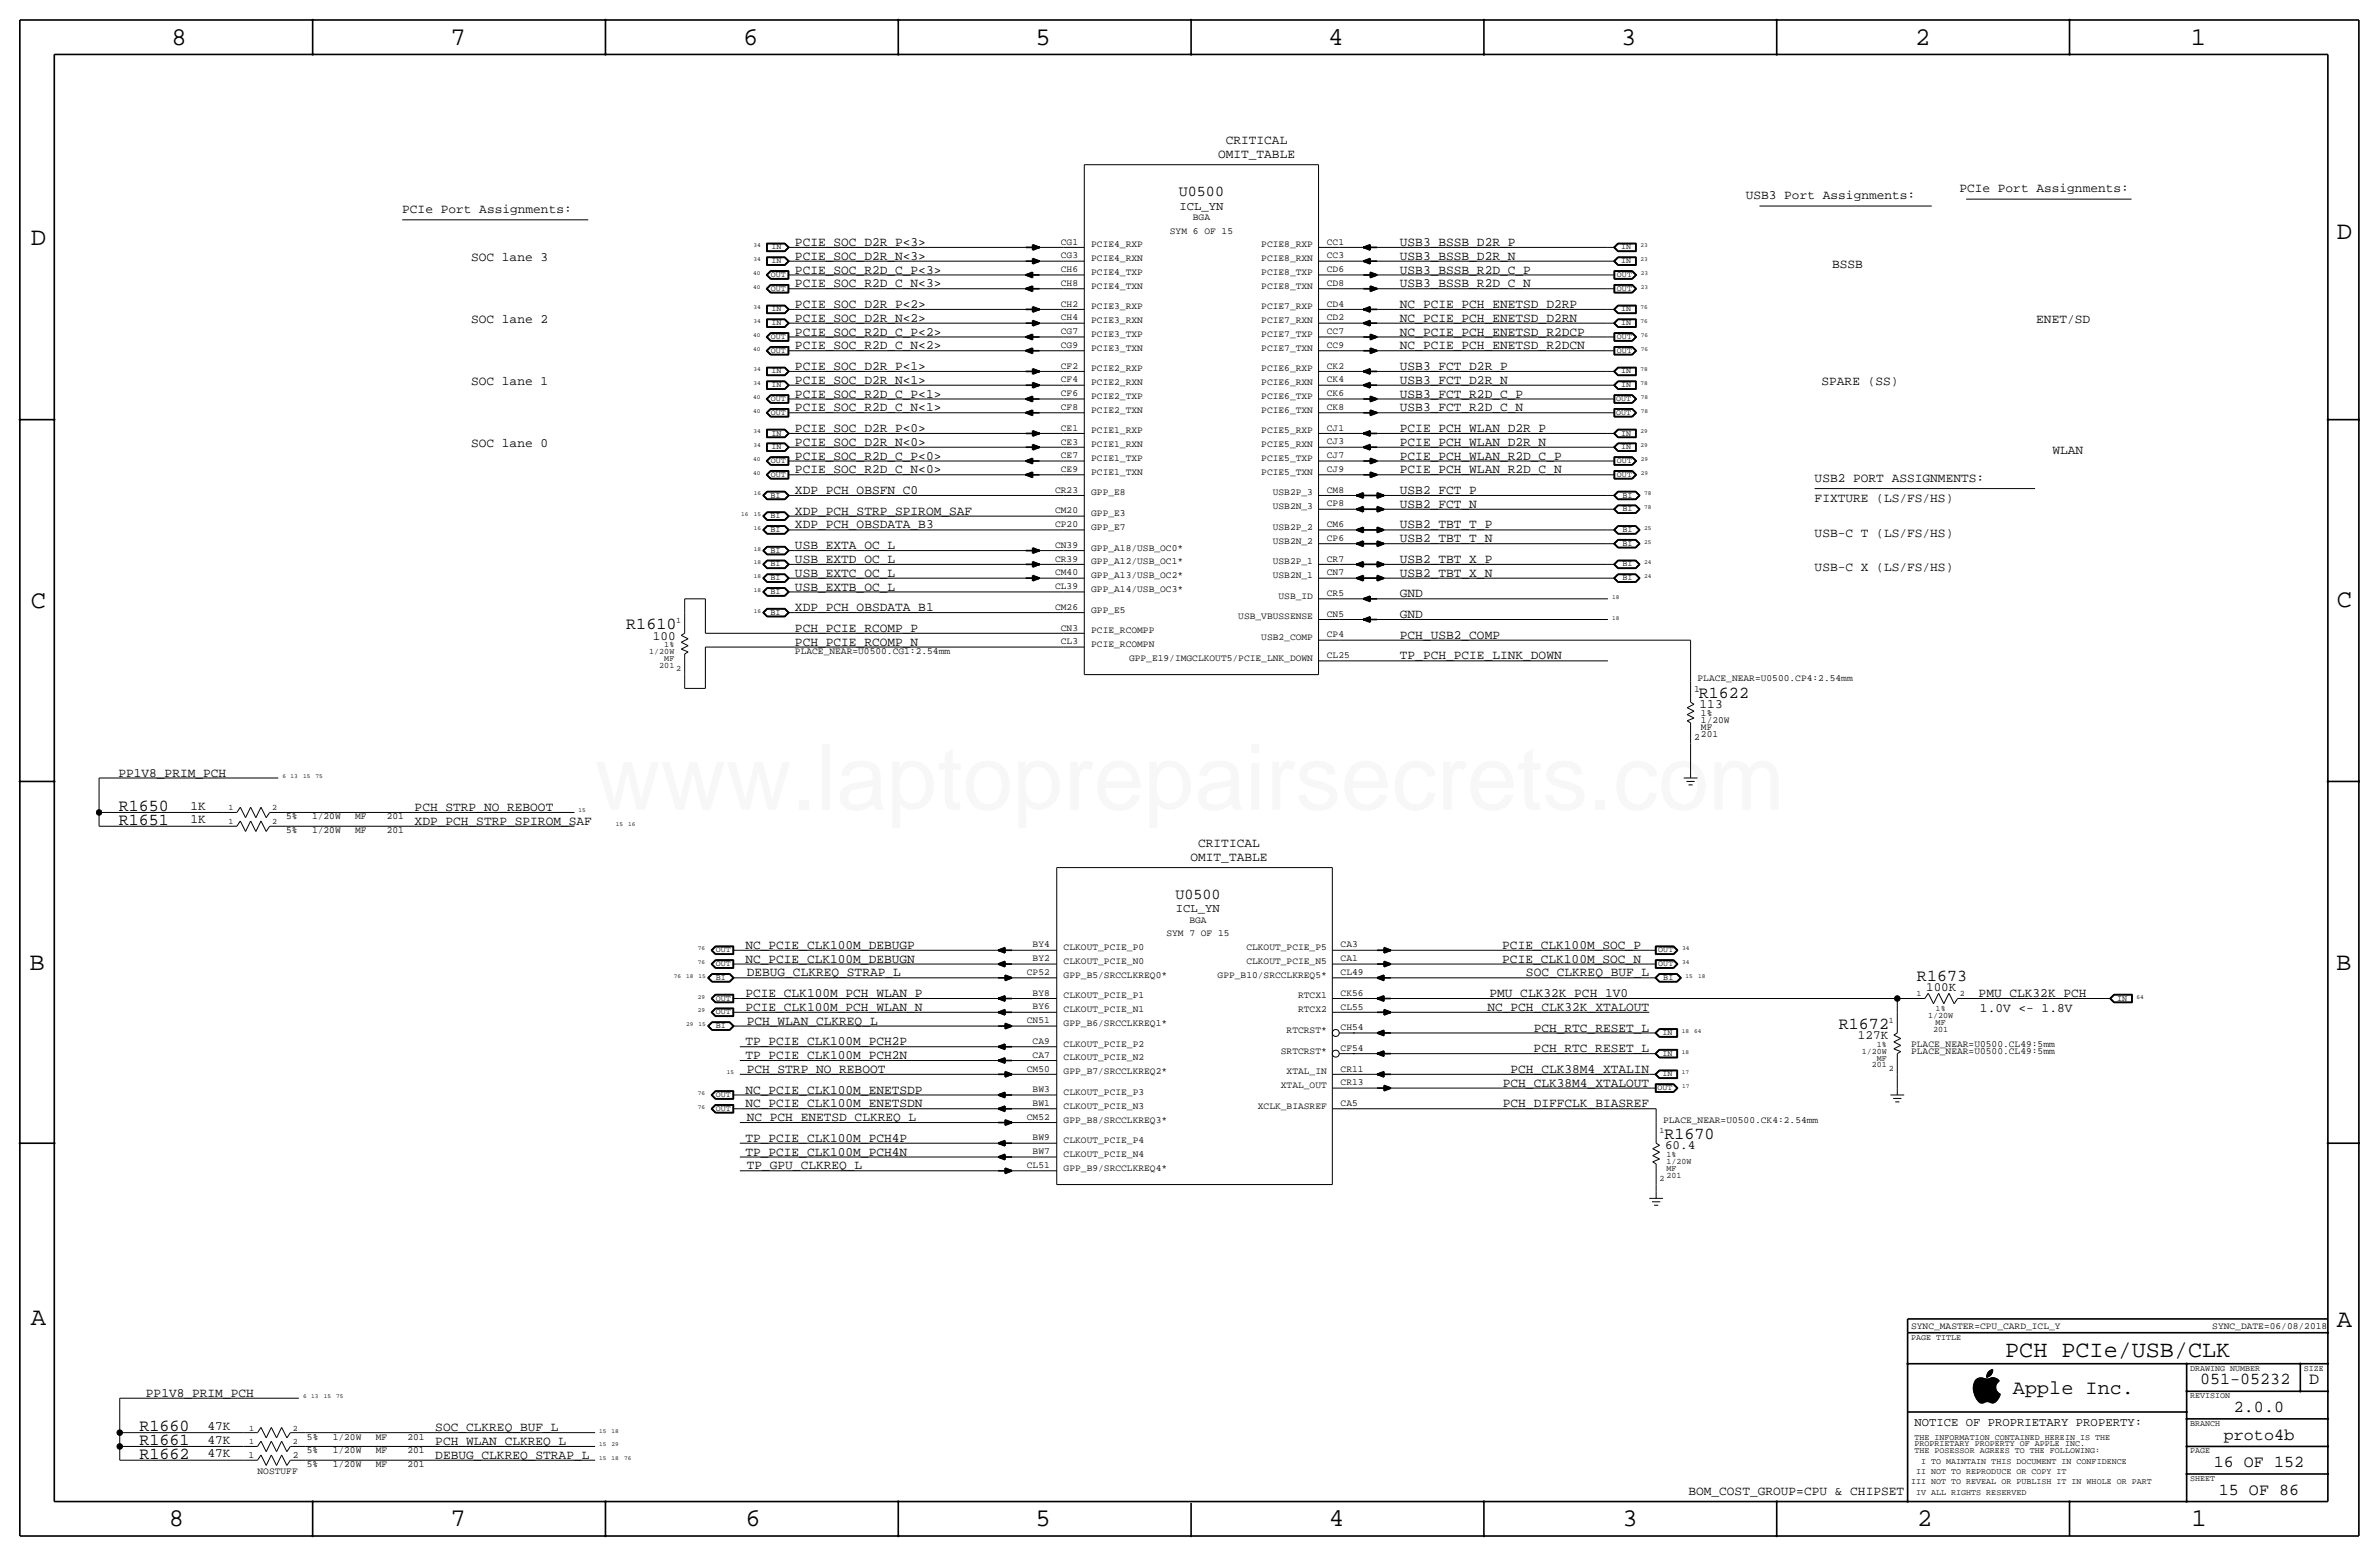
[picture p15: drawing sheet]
<svg xmlns="http://www.w3.org/2000/svg" width="877mm" height="574mm" viewBox="0 0 877 574" stroke-linecap="round" stroke-linejoin="round" font-family="sans-serif">
<defs><g id="words">
<text font-size="33.5" fill="#f00" x="219.3" y="298.4">www.laptoprepairsecrets.com</text>
<g font-size="9.4">
<text x="63.2" y="16.5">8</text>
<text x="166.1" y="16.5">7</text>
<text x="274" y="16.5">6</text>
<text x="381.7" y="16.5">5</text>
<text x="489.7" y="16.5">4</text>
<text x="597.6" y="16.5">3</text>
<text x="706.1" y="16.5">2</text>
<text x="807.7" y="16.5">1</text>
<text x="861.5" y="88.1">D</text>
<text x="11.4" y="90.4">D</text>
<text x="11.4" y="224.3">C</text>
<text x="861.5" y="223.8">C</text>
<text x="10.9" y="357.6">B</text>
<text x="861.3" y="357.4">B</text>
<text x="11.4" y="488.4">A</text>
<text x="861.5" y="489.2">A</text>
<text x="62.2" y="562.6">8</text>
<text x="166.1" y="562.6">7</text>
<text x="274.8" y="562.6">6</text>
<text x="381.7" y="562.6">5</text>
<text x="489.9" y="562.6">4</text>
<text x="598.1" y="562.6">3</text>
<text x="706.8" y="562.6">2</text>
<text x="807.9" y="562.6">1</text>
</g>
<text font-size="8.6" x="739.3" y="500.1">PCH PCIe/USB/CLK</text>
<text font-size="7.4" x="742.1" y="513.9">Apple Inc.</text>
<g font-size="6.2">
<text x="230.9" y="231.9">R1610</text>
<text x="626.3" y="257.3">R1622</text>
<text x="43.8" y="299">R1650</text>
<text x="43.8" y="304">R1651</text>
<text x="706.7" y="361.7">R1673</text>
<text x="677.9" y="379.2">R1672</text>
<text x="613.6" y="419.9">R1670</text>
<text x="811.1" y="510.3">051-05232</text>
<text x="851.3" y="510.3">D</text>
<text x="823.6" y="520.4">2.0.0</text>
<text x="51.4" y="527.6">R1660</text>
<text x="51.4" y="532.6">R1661</text>
<text x="819.9" y="530.6">proto4b</text>
<text x="51.4" y="537.7">R1662</text>
<text x="816.2" y="540.8">16 OF 152</text>
<text x="818" y="550.9">15 OF 86</text>
</g>
<g font-size="5.6">
<text x="434.6" y="72.1">U0500</text>
<text x="433.3" y="331.2">U0500</text>
</g>
<g font-size="4.7">
<text x="451.9" y="53.1">CRITICAL</text>
<text x="449" y="58.2">OMIT_TABLE</text>
<text x="722.3" y="70.8">PCIe Port Assignments:</text>
<text x="643.6" y="73.4">USB3 Port Assignments:</text>
<text x="148.3" y="78.5">PCIe Port Assignments:</text>
<text x="293.1" y="90.7">PCIE_SOC_D2R_P&lt;3&gt;</text>
<text x="293.1" y="95.7">PCIE_SOC_D2R_N&lt;3&gt;</text>
<text x="516.1" y="90.7">USB3_BSSB_D2R_P</text>
<text x="516.1" y="95.7">USB3_BSSB_D2R_N</text>
<text x="173.7" y="96.3">SOC lane 3</text>
<text x="293.1" y="100.8">PCIE_SOC_R2D_C_P&lt;3&gt;</text>
<text x="516.1" y="100.8">USB3_BSSB_R2D_C_P</text>
<text x="675.4" y="98.8">BSSB</text>
<text x="293.1" y="105.9">PCIE_SOC_R2D_C_N&lt;3&gt;</text>
<text x="516.1" y="105.9">USB3_BSSB_R2D_C_N</text>
<text x="293.1" y="113.5">PCIE_SOC_D2R_P&lt;2&gt;</text>
<text x="516.1" y="113.5">NC_PCIE_PCH_ENETSD_D2RP</text>
<text x="173.7" y="119.1">SOC lane 2</text>
<text x="293.1" y="118.6">PCIE_SOC_D2R_N&lt;2&gt;</text>
<text x="516.1" y="118.6">NC_PCIE_PCH_ENETSD_D2RN</text>
<text x="750.7" y="119.1">ENET/SD</text>
<text x="293.1" y="123.7">PCIE_SOC_R2D_C_P&lt;2&gt;</text>
<text x="516.1" y="123.7">NC_PCIE_PCH_ENETSD_R2DCP</text>
<text x="293.1" y="128.8">PCIE_SOC_R2D_C_N&lt;2&gt;</text>
<text x="516.1" y="128.8">NC_PCIE_PCH_ENETSD_R2DCN</text>
<text x="293.1" y="136.4">PCIE_SOC_D2R_P&lt;1&gt;</text>
<text x="516.1" y="136.4">USB3_FCT_D2R_P</text>
<text x="173.7" y="142">SOC lane 1</text>
<text x="293.1" y="141.5">PCIE_SOC_D2R_N&lt;1&gt;</text>
<text x="516.1" y="141.5">USB3_FCT_D2R_N</text>
<text x="671.5" y="142">SPARE (SS)</text>
<text x="293.1" y="146.5">PCIE_SOC_R2D_C_P&lt;1&gt;</text>
<text x="516.1" y="146.5">USB3_FCT_R2D_C_P</text>
<text x="293.1" y="151.6">PCIE_SOC_R2D_C_N&lt;1&gt;</text>
<text x="516.1" y="151.6">USB3_FCT_R2D_C_N</text>
<text x="293.1" y="159.2">PCIE_SOC_D2R_P&lt;0&gt;</text>
<text x="516.1" y="159.2">PCIE_PCH_WLAN_D2R_P</text>
<text x="173.7" y="164.8">SOC lane 0</text>
<text x="293.1" y="164.3">PCIE_SOC_D2R_N&lt;0&gt;</text>
<text x="516.1" y="164.3">PCIE_PCH_WLAN_D2R_N</text>
<text x="756.7" y="167.4">WLAN</text>
<text x="293.1" y="169.4">PCIE_SOC_R2D_C_P&lt;0&gt;</text>
<text x="516.1" y="169.4">PCIE_PCH_WLAN_R2D_C_P</text>
<text x="293.1" y="174.5">PCIE_SOC_R2D_C_N&lt;0&gt;</text>
<text x="516.1" y="174.5">PCIE_PCH_WLAN_R2D_C_N</text>
<text x="669" y="177.5">USB2 PORT ASSIGNMENTS:</text>
<text x="293.1" y="182.1">XDP_PCH_OBSFN_C0</text>
<text x="516.1" y="182.1">USB2_FCT_P</text>
<text x="669" y="185.2">FIXTURE (LS/FS/HS)</text>
<text x="293.1" y="189.7">XDP_PCH_STRP_SPIROM_SAF</text>
<text x="516.1" y="187.2">USB2_FCT_N</text>
<text x="293.1" y="194.8">XDP_PCH_OBSDATA_B3</text>
<text x="516.1" y="194.8">USB2_TBT_T_P</text>
<text x="669" y="197.9">USB-C T (LS/FS/HS)</text>
<text x="293.1" y="202.4">USB_EXTA_OC_L</text>
<text x="516.1" y="199.9">USB2_TBT_T_N</text>
<text x="293.1" y="207.5">USB_EXTD_OC_L</text>
<text x="516.1" y="207.5">USB2_TBT_X_P</text>
<text x="293.1" y="212.6">USB_EXTC_OC_L</text>
<text x="516.1" y="212.6">USB2_TBT_X_N</text>
<text x="669" y="210.6">USB-C X (LS/FS/HS)</text>
<text x="293.1" y="217.7">USB_EXTB_OC_L</text>
<text x="516.1" y="220.2">GND</text>
<text x="293.1" y="225.3">XDP_PCH_OBSDATA_B1</text>
<text x="516.1" y="227.8">GND</text>
<text x="293.1" y="232.9">PCH_PCIE_RCOMP_P</text>
<text x="240.7" y="235.7">100</text>
<text x="293.1" y="238">PCH_PCIE_RCOMP_N</text>
<text x="516.1" y="235.4">PCH_USB2_COMP</text>
<text x="516.1" y="243.1">TP_PCH_PCIE_LINK_DOWN</text>
<text x="626.6" y="261.1">113</text>
<text x="43.6" y="286.2">PP1V8_PRIM_PCH</text>
<text x="70.3" y="298.4">1K</text>
<text x="152.9" y="298.9">PCH_STRP_NO_REBOOT</text>
<text x="70.3" y="303.5">1K</text>
<text x="152.9" y="304">XDP_PCH_STRP_SPIROM_SAF</text>
<text x="438.9" y="317.2">OMIT_TABLE</text>
<text x="441.7" y="312.2">CRITICAL</text>
<text x="274.8" y="349.7">NC_PCIE_CLK100M_DEBUGP</text>
<text x="553.8" y="349.7">PCIE_CLK100M_SOC_P</text>
<text x="274.8" y="354.8">NC_PCIE_CLK100M_DEBUGN</text>
<text x="275.3" y="359.9">DEBUG_CLKREQ_STRAP_L</text>
<text x="553.8" y="354.8">PCIE_CLK100M_SOC_N</text>
<text x="562.6" y="359.9">SOC_CLKREQ_BUF_L</text>
<text x="710.1" y="365.3">100K</text>
<text x="274.8" y="367.5">PCIE_CLK100M_PCH_WLAN_P</text>
<text x="549.1" y="367.5">PMU_CLK32K_PCH_1V0</text>
<text x="729.5" y="367.5">PMU_CLK32K_PCH</text>
<text x="274.8" y="372.6">PCIE_CLK100M_PCH_WLAN_N</text>
<text x="275.3" y="377.7">PCH_WLAN_CLKREQ_L</text>
<text x="548.4" y="372.6">NC_PCH_CLK32K_XTALOUT</text>
<text x="730" y="373.1">1.0V &lt;- 1.8V</text>
<text x="565.4" y="380.2">PCH_RTC_RESET_L</text>
<text x="685" y="383">127K</text>
<text x="274.8" y="385.3">TP_PCIE_CLK100M_PCH2P</text>
<text x="565.4" y="387.9">PCH_RTC_RESET_L</text>
<text x="274.8" y="390.4">TP_PCIE_CLK100M_PCH2N</text>
<text x="275.3" y="395.5">PCH_STRP_NO_REBOOT</text>
<text x="556.9" y="395.5">PCH_CLK38M4_XTALIN</text>
<text x="554" y="400.6">PCH_CLK38M4_XTALOUT</text>
<text x="274.8" y="403.1">NC_PCIE_CLK100M_ENETSDP</text>
<text x="274.8" y="408.2">NC_PCIE_CLK100M_ENETSDN</text>
<text x="275.3" y="413.2">NC_PCH_ENETSD_CLKREQ_L</text>
<text x="554" y="408.2">PCH_DIFFCLK_BIASREF</text>
<text x="274.8" y="420.9">TP_PCIE_CLK100M_PCH4P</text>
<text x="274.8" y="425.9">TP_PCIE_CLK100M_PCH4N</text>
<text x="613.8" y="423.7">60.4</text>
<text x="275.3" y="431">TP_GPU_CLKREQ_L</text>
<text x="53.8" y="514.9">PP1V8_PRIM_PCH</text>
<text x="76.5" y="527">47K</text>
<text x="160.5" y="527.6">SOC_CLKREQ_BUF_L</text>
<text x="76.5" y="532.1">47K</text>
<text x="160.5" y="532.6">PCH_WLAN_CLKREQ_L</text>
<text x="76.5" y="537.2">47K</text>
<text x="160.5" y="537.7">DEBUG_CLKREQ_STRAP_L</text>
<text x="622.5" y="550.9">BOM_COST_GROUP=CPU &amp; CHIPSET</text>
</g>
<g font-size="4.5">
<text x="434.8" y="77.2">ICL_YN</text>
<text x="433.5" y="336.3">ICL_YN</text>
<text x="705.8" y="525.5">NOTICE OF PROPRIETARY PROPERTY:</text>
</g>
<g font-size="3.5">
<text x="439.8" y="81">BGA</text>
<text x="431.3" y="86.1">SYM 6 OF 15</text>
<text x="391.1" y="90.2">CG1</text>
<text x="391.1" y="95.2">CG3</text>
<text x="402.3" y="91.2">PCIE4_RXP</text>
<text x="465" y="91.2">PCIE8_RXP</text>
<text x="489.2" y="90.2">CC1</text>
<text x="489.2" y="95.2">CC3</text>
<text x="391.1" y="100.3">CH6</text>
<text x="402.3" y="101.3">PCIE4_TXP</text>
<text x="402.3" y="96.3">PCIE4_RXN</text>
<text x="465" y="96.2">PCIE8_RXN</text>
<text x="465" y="101.3">PCIE8_TXP</text>
<text x="489.2" y="100.3">CD6</text>
<text x="391.1" y="105.4">CH8</text>
<text x="402.3" y="106.4">PCIE4_TXN</text>
<text x="465" y="106.4">PCIE8_TXN</text>
<text x="489.2" y="105.4">CD8</text>
<text x="391.1" y="113">CH2</text>
<text x="489.2" y="113">CD4</text>
<text x="391.1" y="118.1">CH4</text>
<text x="402.3" y="114">PCIE3_RXP</text>
<text x="402.3" y="119.1">PCIE3_RXN</text>
<text x="465" y="119.1">PCIE7_RXN</text>
<text x="465" y="114">PCIE7_RXP</text>
<text x="489.2" y="118.1">CD2</text>
<text x="391.1" y="123.2">CG7</text>
<text x="402.3" y="124.2">PCIE3_TXP</text>
<text x="465" y="124.2">PCIE7_TXP</text>
<text x="489.2" y="123.2">CC7</text>
<text x="391.1" y="128.3">CG9</text>
<text x="402.3" y="129.3">PCIE3_TXN</text>
<text x="465" y="129.3">PCIE7_TXN</text>
<text x="489.2" y="128.3">CC9</text>
<text x="391.1" y="135.9">CF2</text>
<text x="402.3" y="136.9">PCIE2_RXP</text>
<text x="465" y="136.9">PCIE6_RXP</text>
<text x="489.2" y="135.9">CK2</text>
<text x="391.1" y="141">CF4</text>
<text x="402.3" y="142">PCIE2_RXN</text>
<text x="465" y="142">PCIE6_RXN</text>
<text x="489.2" y="141">CK4</text>
<text x="391.1" y="146.1">CF6</text>
<text x="402.3" y="147.1">PCIE2_TXP</text>
<text x="465" y="147.1">PCIE6_TXP</text>
<text x="489.2" y="146">CK6</text>
<text x="391.1" y="151.1">CF8</text>
<text x="402.3" y="152.1">PCIE2_TXN</text>
<text x="465" y="152.1">PCIE6_TXN</text>
<text x="489.2" y="151.1">CK8</text>
<text x="391.1" y="158.8">CE1</text>
<text x="402.3" y="159.8">PCIE1_RXP</text>
<text x="465" y="159.8">PCIE5_RXP</text>
<text x="489.2" y="158.7">CJ1</text>
<text x="391.1" y="163.8">CE3</text>
<text x="402.3" y="164.8">PCIE1_RXN</text>
<text x="465" y="164.8">PCIE5_RXN</text>
<text x="489.2" y="163.8">CJ3</text>
<text x="391.1" y="168.9">CE7</text>
<text x="391.1" y="174">CE9</text>
<text x="402.3" y="169.9">PCIE1_TXP</text>
<text x="465" y="169.9">PCIE5_TXP</text>
<text x="489.2" y="168.9">CJ7</text>
<text x="489.2" y="174">CJ9</text>
<text x="402.3" y="175">PCIE1_TXN</text>
<text x="465" y="175">PCIE5_TXN</text>
<text x="389" y="181.6">CR23</text>
<text x="402.3" y="182.6">GPP_E8</text>
<text x="469.2" y="182.6">USB2P_3</text>
<text x="489.2" y="181.6">CM8</text>
<text x="389" y="189.2">CM20</text>
<text x="402.3" y="190.2">GPP_E3</text>
<text x="469.2" y="187.7">USB2N_3</text>
<text x="489.2" y="186.7">CP8</text>
<text x="389" y="194.3">CP20</text>
<text x="402.3" y="195.3">GPP_E7</text>
<text x="469.2" y="195.3">USB2P_2</text>
<text x="489.2" y="194.3">CM6</text>
<text x="389" y="201.9">CN39</text>
<text x="402.3" y="202.9">GPP_A18/USB_OC0*</text>
<text x="469.2" y="200.4">USB2N_2</text>
<text x="489.2" y="199.4">CP6</text>
<text x="389" y="207">CR39</text>
<text x="402.3" y="208">GPP_A12/USB_OC1*</text>
<text x="469.2" y="208">USB2P_1</text>
<text x="489.2" y="207">CR7</text>
<text x="389" y="212.1">CM40</text>
<text x="402.3" y="213.1">GPP_A13/USB_OC2*</text>
<text x="469.2" y="213.1">USB2N_1</text>
<text x="489.2" y="212.1">CN7</text>
<text x="389" y="217.2">CL39</text>
<text x="402.3" y="218.2">GPP_A14/USB_OC3*</text>
<text x="471.4" y="220.7">USB_ID</text>
<text x="489.2" y="219.7">CR5</text>
<text x="389" y="224.8">CM26</text>
<text x="402.3" y="225.8">GPP_E5</text>
<text x="489.2" y="227.3">CN5</text>
<text x="391.1" y="232.4">CN3</text>
<text x="402.3" y="233.4">PCIE_RCOMPP</text>
<text x="456.5" y="228.3">USB_VBUSSENSE</text>
<text x="391.1" y="237.5">CL3</text>
<text x="402.3" y="238.5">PCIE_RCOMPN</text>
<text x="465" y="236">USB2_COMP</text>
<text x="489.2" y="234.9">CP4</text>
<text x="293.1" y="241">PLACE_NEAR=U0500.CG1:2.54mm</text>
<text x="416.2" y="243.6">GPP_E19/IMGCLKOUT5/PCIE_LNK_DOWN</text>
<text x="489.2" y="242.6">CL25</text>
<text x="625.8" y="251.2">PLACE_NEAR=U0500.CP4:2.54mm</text>
<text x="624.6" y="255">1</text>
<text x="627.1" y="263.9">1%</text>
<text x="627.1" y="269">MF</text>
<text x="627.1" y="266.4">1/20W</text>
<text x="624.6" y="272.8">2</text>
<text x="627.1" y="271.5">201</text>
<text x="105.5" y="302">5%</text>
<text x="115" y="302">1/20W</text>
<text x="130.9" y="302">MF</text>
<text x="142.6" y="302">201</text>
<text x="105.5" y="307.1">5%</text>
<text x="115" y="307.1">1/20W</text>
<text x="130.9" y="307.1">MF</text>
<text x="142.6" y="307.1">201</text>
<text x="438.5" y="340.1">BGA</text>
<text x="430" y="345.2">SYM 7 OF 15</text>
<text x="380.7" y="349.2">BY4</text>
<text x="392.1" y="350.3">CLKOUT_PCIE_P0</text>
<text x="459.5" y="350.3">CLKOUT_PCIE_P5</text>
<text x="494.3" y="349.2">CA3</text>
<text x="378.6" y="359.4">CP52</text>
<text x="380.7" y="354.3">BY2</text>
<text x="392.1" y="355.3">CLKOUT_PCIE_N0</text>
<text x="459.5" y="355.3">CLKOUT_PCIE_N5</text>
<text x="494.3" y="359.4">CL49</text>
<text x="494.3" y="354.3">CA1</text>
<text x="392.1" y="360.4">GPP_B5/SRCCLKREQ0*</text>
<text x="448.9" y="360.4">GPP_B10/SRCCLKREQ5*</text>
<text x="380.7" y="367">BY8</text>
<text x="392.1" y="368">CLKOUT_PCIE_P1</text>
<text x="478.6" y="368">RTCX1</text>
<text x="494.3" y="367">CK56</text>
<text x="378.6" y="377.2">CN51</text>
<text x="380.7" y="372.1">BY6</text>
<text x="392.1" y="373.1">CLKOUT_PCIE_N1</text>
<text x="478.6" y="373.1">RTCX2</text>
<text x="494.3" y="372.1">CL55</text>
<text x="392.1" y="378.2">GPP_B6/SRCCLKREQ1*</text>
<text x="474.3" y="380.7">RTCRST*</text>
<text x="494.3" y="379.7">CH54</text>
<text x="380.7" y="384.8">CA9</text>
<text x="380.7" y="389.9">CA7</text>
<text x="392.1" y="385.8">CLKOUT_PCIE_P2</text>
<text x="472.2" y="388.4">SRTCRST*</text>
<text x="494.3" y="387.3">CF54</text>
<text x="704.6" y="388.4">PLACE_NEAR=U0500.CL49:5mm</text>
<text x="704.6" y="385.8">PLACE_NEAR=U0500.CL49:5mm</text>
<text x="378.6" y="395">CM50</text>
<text x="392.1" y="390.9">CLKOUT_PCIE_N2</text>
<text x="392.1" y="396">GPP_B7/SRCCLKREQ2*</text>
<text x="474.3" y="396">XTAL_IN</text>
<text x="494.3" y="395">CR11</text>
<text x="472.2" y="401.1">XTAL_OUT</text>
<text x="494.3" y="400">CR13</text>
<text x="380.7" y="402.6">BW3</text>
<text x="380.7" y="407.7">BW1</text>
<text x="392.1" y="403.6">CLKOUT_PCIE_P3</text>
<text x="494.3" y="407.7">CA5</text>
<text x="378.6" y="412.7">CM52</text>
<text x="392.1" y="413.8">GPP_B8/SRCCLKREQ3*</text>
<text x="392.1" y="408.7">CLKOUT_PCIE_N3</text>
<text x="463.7" y="408.7">XCLK_BIASREF</text>
<text x="613.1" y="413.8">PLACE_NEAR=U0500.CK4:2.54mm</text>
<text x="380.7" y="420.4">BW9</text>
<text x="380.7" y="425.4">BW7</text>
<text x="392.1" y="421.4">CLKOUT_PCIE_P4</text>
<text x="378.6" y="430.5">CL51</text>
<text x="392.1" y="431.5">GPP_B9/SRCCLKREQ4*</text>
<text x="392.1" y="426.5">CLKOUT_PCIE_N4</text>
<text x="704.6" y="490">SYNC_MASTER=CPU_CARD_ICL_Y</text>
<text x="815.6" y="490">SYNC_DATE=06/08/2018</text>
<text x="113.2" y="530.6">5%</text>
<text x="122.7" y="530.6">1/20W</text>
<text x="138.6" y="530.6">MF</text>
<text x="150.2" y="530.6">201</text>
<text x="91.6" y="537.5">1</text>
<text x="107.9" y="537.5">2</text>
<text x="113.1" y="535.7">5%</text>
<text x="122.7" y="535.7">1/20W</text>
<text x="138.5" y="535.7">MF</text>
<text x="150.2" y="535.7">201</text>
<text x="94.9" y="543.3">NOSTUFF</text>
<text x="113.1" y="540.8">5%</text>
<text x="122.7" y="540.8">1/20W</text>
<text x="138.5" y="540.8">MF</text>
<text x="150.2" y="540.8">201</text>
</g>
<g font-size="3.1">
<text x="284.4" y="91.9">IN</text>
<text x="597.7" y="91.9">IN</text>
<text x="284.4" y="97">IN</text>
<text x="597.7" y="97">IN</text>
<text x="284.2" y="107.2">OUT</text>
<text x="284.2" y="102.1">OUT</text>
<text x="596.1" y="107.2">OUT</text>
<text x="596.1" y="102.1">OUT</text>
<text x="284.4" y="119.9">IN</text>
<text x="284.4" y="114.8">IN</text>
<text x="597.7" y="119.9">IN</text>
<text x="597.7" y="114.8">IN</text>
<text x="284.2" y="125">OUT</text>
<text x="596.1" y="125">OUT</text>
<text x="284.2" y="130">OUT</text>
<text x="596.1" y="130">OUT</text>
<text x="284.4" y="137.7">IN</text>
<text x="597.6" y="137.7">IN</text>
<text x="284.4" y="142.7">IN</text>
<text x="597.6" y="142.7">IN</text>
<text x="284.2" y="147.8">OUT</text>
<text x="595.8" y="147.8">OUT</text>
<text x="284.2" y="152.9">OUT</text>
<text x="595.8" y="152.9">OUT</text>
<text x="284.4" y="160.5">IN</text>
<text x="597.7" y="160.5">IN</text>
<text x="284.4" y="165.6">IN</text>
<text x="597.7" y="165.6">IN</text>
<text x="284.2" y="170.7">OUT</text>
<text x="596.1" y="170.7">OUT</text>
<text x="284.2" y="175.8">OUT</text>
<text x="596.1" y="175.8">OUT</text>
<text x="284" y="183.4">BI</text>
<text x="598.1" y="183.4">BI</text>
<text x="284" y="191">BI</text>
<text x="598.1" y="188.5">BI</text>
<text x="284" y="196.1">BI</text>
<text x="598.1" y="196.1">BI</text>
<text x="284" y="203.7">BI</text>
<text x="598.1" y="201.2">BI</text>
<text x="284" y="208.8">BI</text>
<text x="598.1" y="208.8">BI</text>
<text x="284" y="213.9">BI</text>
<text x="598.1" y="213.9">BI</text>
<text x="284" y="218.9">BI</text>
<text x="284" y="226.6">BI</text>
<text x="249.3" y="229.6">1</text>
<text x="244.9" y="238.5">1%</text>
<text x="239.4" y="241">1/20W</text>
<text x="244.9" y="243.6">MF</text>
<text x="243.1" y="246.1">201</text>
<text x="249.3" y="247.4">2</text>
<text x="84.2" y="298.7">1</text>
<text x="100.3" y="298.7">2</text>
<text x="84.2" y="303.8">1</text>
<text x="100.3" y="303.8">2</text>
<text x="263.9" y="351">OUT</text>
<text x="611.4" y="351">OUT</text>
<text x="263.9" y="356.1">OUT</text>
<text x="611.4" y="356.1">OUT</text>
<text x="263.9" y="361.2">BI</text>
<text x="613.2" y="361.2">BI</text>
<text x="263.9" y="368.8">OUT</text>
<text x="706.5" y="367.3">1</text>
<text x="722.6" y="367.3">2</text>
<text x="780.5" y="368.8">IN</text>
<text x="263.9" y="373.9">OUT</text>
<text x="696.3" y="376.9">1</text>
<text x="710.8" y="375.2">1/20W</text>
<text x="713.6" y="372.6">1%</text>
<text x="713.6" y="377.7">MF</text>
<text x="263.9" y="379">BI</text>
<text x="612.9" y="381.5">IN</text>
<text x="712.7" y="380.2">201</text>
<text x="612.9" y="389.1">IN</text>
<text x="686.4" y="388.4">1/20W</text>
<text x="692" y="385.8">1%</text>
<text x="690.1" y="393.4">201</text>
<text x="692" y="390.9">MF</text>
<text x="696.3" y="394.7">2</text>
<text x="611.1" y="401.8">OUT</text>
<text x="612.9" y="396.7">IN</text>
<text x="263.9" y="404.4">OUT</text>
<text x="263.9" y="409.4">OUT</text>
<text x="611.8" y="417.6">1</text>
<text x="614.4" y="426.5">1%</text>
<text x="614.4" y="429">1/20W</text>
<text x="614.4" y="431.5">MF</text>
<text x="611.8" y="435.4">2</text>
<text x="614.4" y="434.1">201</text>
<text x="704.5" y="493.8">PAGE TITLE</text>
<text x="807.4" y="505.2">DRAWING NUMBER</text>
<text x="849.3" y="505.2">SIZE</text>
<text x="807.4" y="515.4">REVISION</text>
<text x="91.8" y="527.3">1</text>
<text x="107.9" y="527.3">2</text>
<text x="807.4" y="525.5">BRANCH</text>
<text x="91.8" y="532.4">1</text>
<text x="107.9" y="532.4">2</text>
<text x="705.8" y="533.1">PROPRIETARY PROPERTY OF APPLE INC.</text>
<text x="705.8" y="530.6">THE INFORMATION CONTAINED HEREIN IS THE</text>
<text x="705.8" y="535.7">THE POSESSOR AGREES TO THE FOLLOWING:</text>
<text x="708.2" y="539.5">I TO MAINTAIN THIS DOCUMENT IN CONFIDENCE</text>
<text x="807.4" y="535.7">PAGE</text>
<text x="706.4" y="543.3">II NOT TO REPRODUCE OR COPY IT</text>
<text x="807.4" y="545.8">SHEET</text>
<text x="704.5" y="547.1">III NOT TO REVEAL OR PUBLISH IT IN WHOLE OR PART</text>
<text x="706.4" y="550.9">IV ALL RIGHTS RESERVED</text>
</g>
<g font-size="2.3">
<text x="277.8" y="91.2">34</text>
<text x="604.8" y="91.2">23</text>
<text x="277.6" y="101.3">40</text>
<text x="277.8" y="96.3">34</text>
<text x="604.8" y="96.3">23</text>
<text x="604.9" y="101.3">23</text>
<text x="277.6" y="106.4">40</text>
<text x="604.9" y="106.4">23</text>
<text x="277.8" y="119.1">34</text>
<text x="277.8" y="114">34</text>
<text x="604.8" y="119.1">76</text>
<text x="604.8" y="114">76</text>
<text x="277.6" y="124.2">40</text>
<text x="604.9" y="124.2">76</text>
<text x="277.6" y="129.3">40</text>
<text x="604.9" y="129.3">76</text>
<text x="277.8" y="136.9">34</text>
<text x="604.8" y="136.9">78</text>
<text x="277.8" y="142">34</text>
<text x="604.8" y="142">78</text>
<text x="277.6" y="147.1">40</text>
<text x="604.9" y="147.1">78</text>
<text x="277.6" y="152.1">40</text>
<text x="604.9" y="152.1">78</text>
<text x="277.8" y="159.8">34</text>
<text x="604.8" y="159.8">29</text>
<text x="277.8" y="164.8">34</text>
<text x="604.8" y="164.8">29</text>
<text x="277.6" y="169.9">40</text>
<text x="604.9" y="169.9">29</text>
<text x="277.6" y="175">40</text>
<text x="604.9" y="175">29</text>
<text x="277.9" y="182.6">16</text>
<text x="606.2" y="182.6">78</text>
<text x="273.3" y="190.2">16</text>
<text x="277.9" y="190.2">15</text>
<text x="606.2" y="187.7">78</text>
<text x="277.9" y="195.3">16</text>
<text x="606.2" y="195.3">25</text>
<text x="277.9" y="202.9">18</text>
<text x="606.2" y="200.4">25</text>
<text x="277.9" y="208">18</text>
<text x="606.2" y="208">24</text>
<text x="277.9" y="213.1">18</text>
<text x="606.2" y="213.1">24</text>
<text x="277.9" y="218.2">18</text>
<text x="594.3" y="220.7">18</text>
<text x="277.9" y="225.8">16</text>
<text x="594.3" y="228.3">18</text>
<text x="104.1" y="286.8">6</text>
<text x="107.1" y="286.8">13</text>
<text x="111.7" y="286.8">15</text>
<text x="116.3" y="286.8">75</text>
<text x="213.3" y="299.5">15</text>
<text x="227" y="304.5">15</text>
<text x="231.6" y="304.5">16</text>
<text x="257.3" y="350.3">76</text>
<text x="620.2" y="350.3">34</text>
<text x="257.3" y="355.4">76</text>
<text x="620.2" y="355.3">34</text>
<text x="248.4" y="360.4">76</text>
<text x="253" y="360.4">18</text>
<text x="257.6" y="360.4">15</text>
<text x="621.4" y="360.4">15</text>
<text x="626" y="360.4">18</text>
<text x="257.3" y="368">29</text>
<text x="787.7" y="368">64</text>
<text x="257.3" y="373.1">29</text>
<text x="253" y="378.2">29</text>
<text x="257.6" y="378.2">15</text>
<text x="620" y="380.8">18</text>
<text x="624.6" y="380.8">64</text>
<text x="620" y="388.4">18</text>
<text x="267.9" y="396">15</text>
<text x="620" y="396">17</text>
<text x="620.2" y="401.1">17</text>
<text x="257.3" y="403.6">76</text>
<text x="257.3" y="408.7">76</text>
<text x="111.7" y="515.4">6</text>
<text x="114.8" y="515.4">13</text>
<text x="119.3" y="515.4">15</text>
<text x="123.9" y="515.4">75</text>
<text x="220.9" y="528.1">15</text>
<text x="220.9" y="533.1">15</text>
<text x="225.5" y="528.1">18</text>
<text x="225.5" y="533.1">29</text>
<text x="220.9" y="538.2">15</text>
<text x="225.5" y="538.2">18</text>
<text x="230.1" y="538.2">76</text>
</g>
</g></defs>
<g fill="none" stroke="#000" stroke-width=".37">
<path d="M399.7 60.7h86.4zM399.7 60.7v188zM486.1 60.7v188zM648.7 75.9h63.5zM724.9 73.4h60.9zM148.3 81h68.6zM282.6 94.7h6.8zM282.6 89.6h6.8zM282.6 94.7v3.1zM282.6 97.8h6.8zM282.6 89.6v3.2zM282.6 92.8h6.8z"/>
<path d="M282.7 94.8v2.9zM282.7 97.7h6.7zM282.7 89.7v3zM282.7 92.7h6.7zM282.7 94.8h6.7zM282.7 89.7h6.7zM282.8 94.9v2.7zM282.8 97.6h6.5zM282.8 89.8v2.8zM282.8 92.6h6.5zM282.8 94.9h6.5zM282.8 89.8h6.5z"/>
<path d="M282.9 95h6.4zM282.9 95v2.5zM282.9 97.5h6.4zM282.9 89.9h6.4zM282.9 89.9v2.6zM282.9 92.5h6.4zM284 99.8h6.8zM284.1 99.9h6.6zM284.1 100h6.5zM289.3 92.5l1.2-1.3zM289.3 95l1.2 1.3zM289.3 89.9l1.2 1.3z"/>
<path d="M289.3 97.6l1.4-1.3zM289.3 92.6l1.4-1.4zM289.3 94.9l1.4 1.4zM289.3 89.8l1.4 1.4zM289.4 97.7l1.4-1.4zM289.4 92.7l1.4-1.5zM289.4 94.8l1.4 1.5zM289.4 89.7l1.4 1.5zM289.4 94.7l1.6 1.6zM289.4 89.6l1.6 1.6zM289.4 97.8l1.6-1.5zM289.4 92.8l1.6-1.6z"/>
<path d="M290.5 96.3l-1.2 1.2zM290.5 96.3h2.6zM290.5 91.2h2.6zM290.6 100v2.7zM290.7 99.9v2.9zM290.8 99.8v3.1zM293.1 96.3h99zM293.1 91.2h99zM392.1 91.2h7.6zM392.1 96.3h7.6zM486.1 96.3h7.6zM486.1 91.2h7.6z"/>
<path d="M493.7 96.3h99.1zM493.7 91.2h99.1zM592.8 96.3h2.5zM592.8 91.2h2.5zM594.9 96.3l1.5 1.5zM594.9 91.2l1.5 1.6zM594.9 96.3l1.5-1.6zM594.9 91.2l1.5-1.6zM595 99.8v3.1zM595 96.3l1.5-1.5zM595 91.2l1.5-1.5zM595 99.8h6.8z"/>
<path d="M595 96.3l1.5 1.4zM595 91.2l1.5 1.5zM595.1 99.9h6.7zM595.1 99.9v2.9zM595.2 96.3l1.3-1.4zM595.2 91.2l1.3-1.4zM595.2 96.3l1.3 1.3zM595.2 91.2l1.3 1.4zM595.2 100h6.5zM595.2 100v2.7zM595.3 96.3l1.3 1.2zM595.3 91.2l1.3 1.3z"/>
<path d="M595.3 96.3l1.3-1.3zM595.3 91.2l1.3-1.3zM596.4 94.7h6.8zM596.4 89.6h6.8zM596.4 97.8h6.8zM596.4 92.8h6.8zM596.5 97.7h6.6zM596.5 92.7h6.6zM596.5 94.8h6.6zM596.5 89.7h6.6zM596.5 97.6h6.5zM596.5 92.6h6.5z"/>
<path d="M596.5 94.9h6.5zM596.5 89.8h6.5zM596.6 95h6.3zM596.6 97.5h6.3zM596.6 89.9h6.3zM596.6 92.5h6.3zM601.7 100l1.4 1.3zM601.8 99.9l1.4 1.4zM601.8 99.8l1.6 1.5zM602.9 95v2.5zM602.9 89.9v2.6zM603 94.9v2.7z"/>
<path d="M603 89.8v2.8zM603.1 94.8v2.9zM603.1 89.7v3zM603.2 94.7v3.1zM603.2 89.6v3.2zM282.4 106.4l1.6 1.6zM282.4 101.3l1.6 1.6zM282.4 106.4l1.6-1.5zM282.4 101.3l1.6-1.5zM282.6 117.6h6.8zM282.6 112.5h6.8zM282.6 106.4l1.5 1.5z"/>
<path d="M282.6 101.3l1.5 1.5zM282.6 106.4l1.5-1.4zM282.6 101.3l1.5-1.4zM282.6 117.6v3.1zM282.6 112.5v3.1zM282.6 115.6h6.8zM282.7 117.7v2.9zM282.7 112.6v2.9zM282.7 115.5h6.7zM282.7 117.7h6.7zM282.7 112.6h6.7zM282.8 106.4l1.3-1.3z"/>
<path d="M282.8 101.3l1.3-1.3zM282.8 106.4l1.3 1.4zM282.8 101.3l1.3 1.4zM282.8 117.8v2.7zM282.8 112.7v2.7zM282.8 115.4h6.5zM282.8 117.8h6.5zM282.8 112.7h6.5zM282.9 101.3l1.3-1.2zM282.9 117.9h6.4zM282.9 117.9v2.5zM282.9 112.8h6.4z"/>
<path d="M282.9 112.8v2.5zM282.9 115.3h6.4zM282.9 106.4l1.3 1.3zM282.9 101.3l1.3 1.3zM284 104.9h6.8zM284 108h6.8zM284 102.9h6.8zM284.1 105h6.6zM284.1 107.9h6.6zM284.1 102.8h6.6zM284.1 107.8h6.5zM284.1 102.7h6.5z"/>
<path d="M284.1 105.1h6.5zM284.2 105.2l-1.3 1.2zM284.2 105.2h6.3zM284.2 107.7h6.3zM284.2 100.1h6.3zM284.2 102.6h6.3zM289.3 115.3l1.2-1.3zM289.3 117.9l1.2 1.2zM289.3 112.8l1.2 1.2zM289.3 115.4l1.4-1.4zM289.3 117.8l1.4 1.3zM289.3 112.7l1.4 1.3z"/>
<path d="M289.4 115.5l1.4-1.5zM289.4 117.7l1.4 1.4zM289.4 112.6l1.4 1.4zM289.4 117.6l1.6 1.5zM289.4 112.5l1.6 1.5zM289.4 115.6l1.6-1.6zM290.5 119.1l-1.2 1.3zM290.5 105.2v2.5zM290.5 100.1v2.5zM290.5 106.4h2.6zM290.5 101.3h2.6zM290.5 119.1h2.6z"/>
<path d="M290.5 114h2.6zM290.6 105.1v2.7zM290.7 105v2.9zM290.8 104.9v3.1zM293.1 101.3h99zM293.1 114h99zM293.1 106.4h99zM293.1 119.1h99zM392.1 101.3h7.6zM392.1 106.4h7.6zM392.1 114h7.6zM392.1 119.1h7.6z"/>
<path d="M486.1 119.1h7.6zM486.1 114h7.6zM486.1 106.4h7.6zM486.1 101.3h7.6zM493.7 114h99.1zM493.7 119.1h99.1zM493.7 101.3h99.1zM493.7 106.4h99.1zM592.8 106.4h2.5zM592.8 101.3h2.5zM592.8 119.1h2.5zM592.8 114h2.5z"/>
<path d="M594.9 119.1l1.5 1.6zM594.9 114l1.5 1.6zM594.9 119.1l1.5-1.5zM594.9 114l1.5-1.5zM595 104.9v3.1zM595 108h6.8zM595 102.9h6.8zM595 119.1l1.5-1.4zM595 114l1.5-1.4zM595 104.9h6.8zM595 119.1l1.5 1.5zM595 114l1.5 1.5z"/>
<path d="M595.1 105h6.7zM595.1 105v2.9zM595.1 107.9h6.7zM595.1 102.8h6.7zM595.2 119.1l1.3-1.3zM595.2 114l1.3-1.3zM595.2 119.1l1.3 1.4zM595.2 114l1.3 1.4zM595.2 105.1h6.5zM595.2 105.1v2.7zM595.2 107.8h6.5zM595.2 102.7h6.5z"/>
<path d="M595.3 119.1l1.3 1.3zM595.3 114l1.3 1.3zM595.3 105.2h6.4zM595.3 105.2v2.5zM595.3 107.7h6.4zM595.3 100.1h6.4zM595.3 100.1v2.5zM595.3 102.6h6.4zM595.3 119.1l1.3-1.2zM595.3 114l1.3-1.2zM596.4 117.6h6.8zM596.4 112.5h6.8z"/>
<path d="M596.4 115.6h6.8zM596.5 115.5h6.6zM596.5 117.7h6.6zM596.5 112.6h6.6zM596.5 115.4h6.5zM596.5 117.8h6.5zM596.5 112.7h6.5zM596.6 117.9h6.3zM596.6 112.8h6.3zM596.6 115.3h6.3zM601.7 105.2l1.2 1.2zM601.7 100.1l1.2 1.2z"/>
<path d="M601.7 107.7l1.2-1.3zM601.7 102.6l1.2-1.3zM601.7 107.8l1.4-1.4zM601.7 102.7l1.4-1.4zM601.7 105.1l1.4 1.3zM601.8 107.9l1.4-1.5zM601.8 102.8l1.4-1.5zM601.8 105l1.4 1.4zM601.8 104.9l1.6 1.5zM601.8 102.9l1.6-1.6zM602.9 117.9v2.5zM602.9 112.8v2.5z"/>
<path d="M603 117.8v2.7zM603 112.7v2.7zM603.1 117.7v2.9zM603.1 112.6v2.9zM603.2 117.6v3.1zM603.2 112.5v3.1zM603.4 106.4l-1.6 1.6zM282.4 129.3l1.6 1.6zM282.4 124.2l1.6 1.6zM282.4 129.3l1.6-1.6zM282.4 124.2l1.6-1.6zM282.6 135.3h6.8z"/>
<path d="M282.6 129.3l1.5 1.5zM282.6 124.2l1.5 1.5zM282.6 129.3l1.5-1.5zM282.6 124.2l1.5-1.5zM282.6 120.7h6.8zM282.6 135.3v3.2zM282.6 138.5h6.8zM282.7 120.6h6.7zM282.7 135.4v3zM282.7 138.4h6.7zM282.7 135.4h6.7zM282.8 129.3l1.3-1.4z"/>
<path d="M282.8 124.2l1.3-1.4zM282.8 129.3l1.3 1.4zM282.8 124.2l1.3 1.4zM282.8 120.5h6.5zM282.8 135.5v2.8zM282.8 138.3h6.5zM282.8 135.5h6.5zM282.9 124.2l1.3-1.3zM282.9 120.4h6.4zM282.9 135.6h6.4zM282.9 135.6v2.6zM282.9 138.2h6.4z"/>
<path d="M282.9 129.3l1.3 1.3zM282.9 124.2l1.3 1.3zM284 127.7h6.8zM284 122.6h6.8zM284 130.9h6.8zM284 125.8h6.8zM284.1 127.8h6.6zM284.1 122.7h6.6zM284.1 130.8h6.6zM284.1 125.7h6.6zM284.1 130.7h6.5zM284.1 125.6h6.5z"/>
<path d="M284.1 127.9h6.5zM284.1 122.8h6.5zM284.2 128l-1.3 1.3zM284.2 128h6.3zM284.2 130.6h6.3zM284.2 122.9h6.3zM284.2 125.5h6.3zM289.3 135.6l1.2 1.3zM289.3 120.5l1.4-1.4zM289.3 138.3l1.4-1.4zM289.3 135.5l1.4 1.4zM289.4 120.6l1.4-1.5z"/>
<path d="M289.4 138.4l1.4-1.5zM289.4 135.4l1.4 1.5zM289.4 135.3l1.6 1.6zM289.4 120.7l1.6-1.6zM289.4 138.5l1.6-1.6zM290.5 136.9l-1.2 1.3zM290.5 128v2.6zM290.5 122.9v2.6zM290.5 129.3h2.6zM290.5 124.2h2.6zM290.5 136.9h2.6zM290.6 127.9v2.8z"/>
<path d="M290.6 122.8v2.8zM290.7 127.8v3zM290.7 122.7v3zM290.8 127.7v3.2zM290.8 122.6v3.2zM293.1 124.2h99zM293.1 129.3h99zM293.1 136.9h99zM392.1 129.3h7.6zM392.1 124.2h7.6zM392.1 136.9h7.6zM486.1 136.9h7.6z"/>
<path d="M486.1 129.3h7.6zM486.1 124.2h7.6zM493.7 136.9h99.1zM493.7 129.3h99.1zM493.7 124.2h99.1zM592.8 129.3h2.5zM592.8 124.2h2.5zM592.8 136.9h2.5zM594.9 136.9l1.5 1.6zM595 127.7v3.2zM595 130.9h6.8zM595 122.6v3.2z"/>
<path d="M595 125.8h6.8zM595 136.9l1.5-1.5zM595 127.7h6.8zM595 122.6h6.8zM595 136.9l1.5 1.5zM595.1 127.8h6.7zM595.1 122.7h6.7zM595.1 127.8v3zM595.1 130.8h6.7zM595.1 122.7v3zM595.1 125.7h6.7zM595.2 136.9l1.3-1.4z"/>
<path d="M595.2 136.9l1.3 1.4zM595.2 127.9h6.5zM595.2 122.8h6.5zM595.2 127.9v2.8zM595.2 130.7h6.5zM595.2 122.8v2.8zM595.2 125.6h6.5zM595.3 136.9l1.3 1.3zM595.3 128h6.4zM595.3 128v2.6zM595.3 130.6h6.4zM595.3 122.9h6.4z"/>
<path d="M595.3 122.9v2.6zM595.3 125.5h6.4zM595.3 136.9l1.3-1.3zM596.4 135.3h6.8zM596.4 135.3l-1.5 1.6zM596.4 120.7h6.8zM596.4 138.5h6.8zM596.5 120.6h6.6zM596.5 138.4h6.6zM596.5 135.4h6.6zM596.5 120.5h6.5zM596.5 138.3h6.5z"/>
<path d="M596.5 135.5h6.5zM596.6 120.4h6.3zM596.6 135.6h6.3zM596.6 138.2h6.3zM601.7 128l1.2 1.3zM601.7 122.9l1.2 1.3zM601.7 130.6l1.2-1.3zM601.7 125.5l1.2-1.3zM601.7 130.7l1.4-1.4zM601.7 125.6l1.4-1.4zM601.7 127.9l1.4 1.4zM601.7 122.8l1.4 1.4z"/>
<path d="M601.8 130.8l1.4-1.5zM601.8 125.7l1.4-1.5zM601.8 127.8l1.4 1.5zM601.8 122.7l1.4 1.5zM601.8 127.7l1.6 1.6zM601.8 122.6l1.6 1.6zM601.8 130.9l1.6-1.6zM601.8 125.8l1.6-1.6zM602.9 135.6v2.6zM603 135.5v2.8zM603.1 135.4v3zM603.2 135.3v3.2z"/>
<path d="M282.4 147.1l1.6 1.5zM282.4 152.1l1.6 1.6zM282.4 147.1l1.6-1.6zM282.4 152.1l1.6-1.5zM282.6 158.2h6.8zM282.6 140.4h6.8zM282.6 147.1l1.5 1.4zM282.6 152.1l1.5 1.5zM282.6 158.2v3.1zM282.6 140.4v3.2zM282.6 143.6h6.8zM282.6 147.1l1.5-1.5z"/>
<path d="M282.6 152.1l1.5-1.4zM282.7 158.3v2.9zM282.7 140.5v3zM282.7 143.5h6.7zM282.7 158.3h6.7zM282.7 140.5h6.7zM282.8 147.1l1.3-1.4zM282.8 152.1l1.3-1.3zM282.8 147.1l1.3 1.3zM282.8 152.1l1.3 1.4zM282.8 158.4v2.7zM282.8 140.6v2.8z"/>
<path d="M282.8 143.4h6.5zM282.8 158.4h6.5zM282.8 140.6h6.5zM282.9 158.5h6.4zM282.9 158.5v2.5zM282.9 140.7h6.4zM282.9 140.7v2.6zM282.9 143.3h6.4zM282.9 147.1l1.3 1.2zM282.9 152.1l1.3 1.3zM284 145.5h6.8zM284 150.6h6.8z"/>
<path d="M284 148.6h6.8zM284 153.7h6.8zM284.1 145.6h6.6zM284.1 150.7h6.6zM284.1 148.5h6.6zM284.1 153.6h6.6zM284.1 148.4h6.5zM284.1 153.5h6.5zM284.1 145.7h6.5zM284.1 150.8h6.5zM284.2 145.8l-1.3 1.3zM284.2 150.9l-1.3 1.2z"/>
<path d="M284.2 145.8h6.3zM284.2 148.3h6.3zM284.2 150.9h6.3zM284.2 153.4h6.3zM289.3 158.5l1.2 1.3zM289.3 140.7l1.2 1.3zM289.3 143.4l1.4-1.4zM289.3 158.4l1.4 1.4zM289.3 140.6l1.4 1.4zM289.4 143.5l1.4-1.5zM289.4 158.3l1.4 1.5zM289.4 140.5l1.4 1.5z"/>
<path d="M289.4 158.2l1.6 1.6zM289.4 140.4l1.6 1.6zM289.4 143.6l1.6-1.6zM290.5 159.8l-1.2 1.2zM290.5 142l-1.2 1.3zM290.5 145.8v2.5zM290.5 150.9v2.5zM290.5 159.8h2.6zM290.5 142h2.6zM290.5 147.1h2.6zM290.5 152.1h2.6zM290.6 145.7v2.7z"/>
<path d="M290.6 150.8v2.7zM290.7 145.6v2.9zM290.7 150.7v2.9zM290.8 145.5v3.1zM290.8 150.6v3.1zM293.1 147.1h99zM293.1 159.8h99zM293.1 142h99zM293.1 152.1h99zM392.1 152.1h7.6zM392.1 147.1h7.6zM392.1 142h7.6z"/>
<path d="M392.1 159.8h7.6zM486.1 142h7.6zM486.1 159.8h7.6zM486.1 152.1h7.6zM486.1 147.1h7.6zM493.7 147.1h99.1zM493.7 142h99.1zM493.7 152.1h99.1zM493.7 159.8h99.1zM592.8 152.1h2.5zM592.8 147.1h2.5zM592.8 142h2.5z"/>
<path d="M592.8 159.8h2.5zM594.9 142l1.5 1.6zM594.9 159.8l1.5 1.5zM594.9 142l1.5-1.6zM594.9 159.8l1.5-1.6zM595 153.7h6.8zM595 150.6v3.1zM595 148.6h6.8zM595 145.5v3.1zM595 142l1.5-1.5zM595 159.8l1.5-1.5zM595 150.6h6.8z"/>
<path d="M595 145.5h6.8zM595 142l1.5 1.5zM595 159.8l1.5 1.4zM595.1 150.7h6.7zM595.1 145.6h6.7zM595.1 150.7v2.9zM595.1 153.6h6.7zM595.1 145.6v2.9zM595.1 148.5h6.7zM595.2 142l1.3-1.4zM595.2 159.8l1.3-1.4zM595.2 142l1.3 1.4z"/>
<path d="M595.2 159.8l1.3 1.3zM595.2 150.8h6.5zM595.2 145.7h6.5zM595.2 150.8v2.7zM595.2 153.5h6.5zM595.2 145.7v2.7zM595.2 148.4h6.5zM595.3 142l1.3 1.3zM595.3 159.8l1.3 1.2zM595.3 150.9h6.4zM595.3 150.9v2.5zM595.3 153.4h6.4z"/>
<path d="M595.3 145.8h6.4zM595.3 145.8v2.5zM595.3 148.3h6.4zM595.3 142l1.3-1.3zM595.3 159.8l1.3-1.3zM596.4 140.4h6.8zM596.4 158.2h6.8zM596.4 143.6h6.8zM596.5 143.5h6.6zM596.5 140.5h6.6zM596.5 158.3h6.6zM596.5 143.4h6.5z"/>
<path d="M596.5 140.6h6.5zM596.5 158.4h6.5zM596.6 140.7h6.3zM596.6 143.3h6.3zM596.6 158.5h6.3zM601.7 150.9l1.2 1.2zM601.7 145.8l1.2 1.3zM601.7 153.4l1.2-1.3zM601.7 148.3l1.2-1.2zM601.7 153.5l1.4-1.4zM601.7 150.8l1.4 1.3zM601.7 145.7l1.4 1.4z"/>
<path d="M601.8 153.6l1.4-1.5zM601.8 148.5l1.4-1.4zM601.8 150.7l1.4 1.4zM601.8 145.6l1.4 1.5zM601.8 150.6l1.6 1.5zM601.8 145.5l1.6 1.6zM601.8 153.7l1.6-1.6zM602.9 140.7v2.6zM602.9 158.5v2.5zM603 140.6v2.8zM603 158.4v2.7zM603.1 147.1l-1.4 1.3z"/>
<path d="M603.1 140.5v3zM603.1 158.3v2.9zM603.2 140.4v3.2zM603.2 158.2v3.1zM603.4 147.1l-1.6 1.5zM282.4 169.9l1.6 1.6zM282.4 175l1.6 1.6zM282.4 169.9l1.6-1.5zM282.4 175l1.6-1.6zM282.6 163.3h6.8zM282.6 169.9l1.5 1.5zM282.6 175l1.5 1.5z"/>
<path d="M282.6 161.3h6.8zM282.6 169.9l1.5-1.4zM282.6 163.3v3.1zM282.6 166.4h6.8zM282.6 175l1.5-1.5zM282.7 161.2h6.7zM282.7 163.4v2.9zM282.7 166.3h6.7zM282.7 163.4h6.7zM282.8 169.9l1.3-1.3zM282.8 175l1.3-1.4zM282.8 169.9l1.3 1.4z"/>
<path d="M282.8 175l1.3 1.4zM282.8 161.1h6.5zM282.8 163.5v2.7zM282.8 166.2h6.5zM282.8 163.5h6.5zM282.9 161h6.4zM282.9 163.6h6.4zM282.9 163.6v2.5zM282.9 166.1h6.4zM282.9 169.9l1.3 1.3zM282.9 175l1.3 1.3zM284 168.4h6.8z"/>
<path d="M284 173.4h6.8zM284 171.5h6.8zM284 176.6h6.8zM284.1 168.5h6.6zM284.1 173.5h6.6zM284.1 171.4h6.6zM284.1 176.5h6.6zM284.1 171.3h6.5zM284.1 176.4h6.5zM284.1 168.6h6.5zM284.1 173.6h6.5zM284.2 168.7l-1.3 1.2z"/>
<path d="M284.2 173.7l-1.3 1.3zM284.2 168.7h6.3zM284.2 171.2h6.3zM284.2 173.7h6.3zM284.2 176.3h6.3zM289.3 166.1l1.2-1.3zM289.3 163.6l1.2 1.2zM289.3 161.1l1.4-1.3zM289.3 166.2l1.4-1.4zM289.3 163.5l1.4 1.3zM289.4 161.2l1.4-1.4zM289.4 166.3l1.4-1.5z"/>
<path d="M289.4 163.4l1.4 1.4zM289.4 163.3l1.6 1.5zM289.4 161.3l1.6-1.5zM289.4 166.4l1.6-1.6zM290.5 168.7v2.5zM290.5 173.7v2.6zM290.5 169.9h2.6zM290.5 164.8h2.6zM290.5 175h2.6zM290.6 168.6v2.7zM290.6 173.6v2.8zM290.7 168.5v2.9z"/>
<path d="M290.7 173.5v3zM290.8 168.4v3.1zM290.8 173.4v3.2zM293.1 169.9h99zM293.1 175h99zM293.1 164.8h99zM392.1 175h7.6zM392.1 169.9h7.6zM392.1 164.8h7.6zM486.1 164.8h7.6zM486.1 175h7.6zM486.1 169.9h7.6z"/>
<path d="M493.7 169.9h99.1zM493.7 175h99.1zM493.7 164.8h99.1zM592.8 169.9h2.5zM592.8 164.8h2.5zM592.8 175h2.5zM594.9 164.8l1.5 1.6zM595 168.4v3.1zM595 171.5h6.8zM595 164.8l1.5-1.4zM595 173.4v3.2zM595 176.6h6.8z"/>
<path d="M595 168.4h6.8zM595 173.4h6.8zM595 164.8l1.5 1.5zM595.1 168.5h6.7zM595.1 173.5h6.7zM595.1 168.5v2.9zM595.1 171.4h6.7zM595.1 173.5v3zM595.1 176.5h6.7zM595.2 164.8l1.3 1.4zM595.2 168.6h6.5zM595.2 173.6h6.5z"/>
<path d="M595.2 168.6v2.7zM595.2 171.3h6.5zM595.2 173.6v2.8zM595.2 176.4h6.5zM595.3 164.8l1.3 1.3zM595.3 168.7h6.4zM595.3 168.7v2.5zM595.3 171.2h6.4zM595.3 164.8l1.3-1.2zM595.3 173.7h6.4zM595.3 173.7v2.6zM595.3 176.3h6.4z"/>
<path d="M596.4 163.3h6.8zM596.4 163.3l-1.5 1.5zM596.4 161.3h6.8zM596.4 166.4h6.8zM596.5 161.2h6.6zM596.5 166.3h6.6zM596.5 163.4h6.6zM596.5 163.5l-1.3 1.3zM596.5 161.1h6.5zM596.5 166.2h6.5zM596.5 163.5h6.5zM596.6 161h6.3z"/>
<path d="M596.6 163.6h6.3zM596.6 166.1h6.3zM601.7 168.7l1.2 1.2zM601.7 173.7l1.2 1.3zM601.7 171.2l1.2-1.3zM601.7 176.3l1.2-1.3zM601.7 171.3l1.4-1.4zM601.7 176.4l1.4-1.4zM601.7 168.6l1.4 1.3zM601.7 173.6l1.4 1.4zM601.8 171.4l1.4-1.5zM601.8 176.5l1.4-1.5z"/>
<path d="M601.8 168.5l1.4 1.4zM601.8 173.5l1.4 1.5zM601.8 168.4l1.6 1.5zM601.8 173.4l1.6 1.6zM602.9 163.6v2.5zM603 163.5v2.7zM603.1 163.4v2.9zM603.2 163.3v3.1zM603.4 169.9l-1.6 1.6zM603.4 175l-1.6 1.6zM281.2 195.3l1.6-1.5zM281.2 190.2l1.6-1.5z"/>
<path d="M281.2 182.6l1.6-1.5zM281.2 195.3l1.6 1.6zM281.2 190.2l1.6 1.6zM281.2 182.6l1.6 1.6zM281.3 195.3l1.5-1.4zM281.3 190.2l1.5-1.4zM281.3 182.6l1.5-1.4zM281.3 195.3l1.5 1.5zM281.3 190.2l1.5 1.5zM281.3 182.6l1.5 1.5zM281.5 195.3l1.4-1.3zM281.5 190.2l1.4-1.3z"/>
<path d="M281.5 182.6l1.4-1.3zM281.5 195.3l1.4 1.4zM281.5 190.2l1.4 1.4zM281.5 182.6l1.4 1.4zM281.6 195.3l1.3 1.3zM281.6 190.2l1.3 1.3zM281.6 182.6l1.3 1.3zM281.6 195.3l1.3-1.2zM282.8 196.9h6.6zM282.8 191.8h6.6zM282.8 184.2h6.6zM282.8 193.8h6.6z"/>
<path d="M282.8 188.7h6.6zM282.8 181.1h6.6zM282.8 196.8h6.6zM282.8 191.7h6.6zM282.8 184.1h6.6zM282.8 193.9h6.6zM282.8 188.8h6.6zM282.8 181.2h6.6zM282.9 194h6.4zM282.9 188.9h6.4zM282.9 181.3h6.4zM282.9 196.7h6.4z"/>
<path d="M282.9 191.6h6.4zM282.9 184h6.4zM282.9 196.6h6.4zM282.9 194.1h6.4zM282.9 191.5h6.4zM282.9 189h6.4zM282.9 183.9h6.4zM282.9 181.4h6.4zM282.9 189l-1.3 1.2zM282.9 181.4l-1.3 1.2zM289.3 196.6l1.2-1.3zM289.3 194.1l1.2 1.2z"/>
<path d="M289.3 189l1.2 1.2zM289.3 181.4l1.2 1.2zM289.3 196.7l1.4-1.4zM289.3 191.6l1.4-1.4zM289.3 184l1.4-1.4zM289.3 194l1.4 1.3zM289.3 188.9l1.4 1.3zM289.3 181.3l1.4 1.3zM289.4 196.8l1.4-1.5zM289.4 191.7l1.4-1.5zM289.4 184.1l1.4-1.5zM289.4 193.9l1.4 1.4z"/>
<path d="M289.4 188.8l1.4 1.4zM289.4 181.2l1.4 1.4zM289.4 193.8l1.6 1.5zM289.4 188.7l1.6 1.5zM289.4 181.1l1.6 1.5zM289.4 196.9l1.6-1.6zM289.4 191.8l1.6-1.6zM289.4 184.2l1.6-1.6zM290.5 190.2l-1.2 1.3zM290.5 182.6l-1.2 1.3zM290.5 195.3h2.6zM290.5 190.2h2.6z"/>
<path d="M290.5 182.6h2.6zM293.1 182.6h99zM293.1 195.3h99zM293.1 190.2h99zM392.1 182.6h7.6zM392.1 190.2h7.6zM392.1 195.3h7.6zM486.1 182.6h7.6zM486.1 187.7h7.6zM486.1 195.3h7.6zM493.7 187.7h99.1zM493.7 182.6h99.1z"/>
<path d="M493.7 195.3h99.1zM592.8 187.7h2.5zM592.8 182.6h2.5zM592.8 195.3h2.5zM594.9 187.7l1.5 1.6zM594.9 182.6l1.5 1.6zM594.9 195.3l1.5 1.6zM594.9 182.6l1.5-1.5zM594.9 195.3l1.5-1.5zM595 187.7l1.5-1.5zM595 182.6l1.5-1.4zM595 195.3l1.5-1.4z"/>
<path d="M595 187.7l1.5 1.5zM595 182.6l1.5 1.5zM595 195.3l1.5 1.5zM595.2 182.6l1.3-1.3zM595.2 195.3l1.3-1.3zM595.2 187.7l1.3 1.4zM595.2 182.6l1.3 1.4zM595.2 195.3l1.3 1.4zM595.3 187.7l1.3 1.3zM595.3 182.6l1.3 1.3zM595.3 195.3l1.3 1.3zM595.3 187.7l1.3-1.3z"/>
<path d="M595.3 182.6l1.3-1.2zM595.3 195.3l1.3-1.2zM596.4 189.3h6.7zM596.4 184.2h6.7zM596.4 196.9h6.7zM596.4 186.1l-1.5 1.6zM596.4 198.8l-1.5 1.6zM596.4 186.1h6.7zM596.4 181.1h6.7zM596.4 198.8h6.7zM596.4 193.8h6.7zM596.5 186.2h6.5z"/>
<path d="M596.5 181.2h6.5zM596.5 198.9h6.5zM596.5 193.9h6.5zM596.5 189.2h6.5zM596.5 184.1h6.5zM596.5 196.8h6.5zM596.5 186.3l-1.3 1.4zM596.5 189.1h6.5zM596.5 184h6.5zM596.5 196.7h6.5zM596.5 186.3h6.5zM596.5 181.3h6.5z"/>
<path d="M596.5 199h6.5zM596.5 194h6.5zM596.6 189h6.3zM596.6 186.4h6.3zM596.6 183.9h6.3zM596.6 181.4h6.3zM596.6 199.1h6.3zM596.6 196.6h6.3zM596.6 194.1h6.3zM602.9 186.4l1.3 1.3zM602.9 181.4l1.3 1.2zM602.9 199.1l1.3 1.3z"/>
<path d="M602.9 194.1l1.3 1.2zM602.9 189l1.3-1.3zM602.9 183.9l1.3-1.3zM602.9 196.6l1.3-1.3zM603 184l1.4-1.4zM603 196.7l1.4-1.4zM603 186.3l1.4 1.4zM603 181.3l1.4 1.3zM603 199l1.4 1.4zM603 194l1.4 1.3zM603 189.2l1.5-1.5zM603 184.1l1.5-1.5z"/>
<path d="M603 196.8l1.5-1.5zM603 186.2l1.5 1.5zM603 181.2l1.5 1.4zM603 198.9l1.5 1.5zM603 193.9l1.5 1.4zM603.1 186.1l1.6 1.6zM603.1 181.1l1.6 1.5zM603.1 198.8l1.6 1.6zM603.1 193.8l1.6 1.5zM603.1 189.3l1.6-1.6zM603.1 184.2l1.6-1.6zM603.1 196.9l1.6-1.6z"/>
<path d="M604.4 187.7l-1.4 1.4zM669 180.1h81.3zM281.2 213.1l1.6-1.6zM281.2 208l1.6-1.5zM281.2 202.9l1.6-1.5zM281.2 218.2l1.6-1.6zM281.2 213.1l1.6 1.6zM281.2 208l1.6 1.6zM281.2 202.9l1.6 1.6zM281.2 218.2l1.6 1.6zM281.3 213.1l1.5-1.5zM281.3 208l1.5-1.4z"/>
<path d="M281.3 202.9l1.5-1.4zM281.3 218.2l1.5-1.5zM281.3 213.1l1.5 1.5zM281.3 208l1.5 1.5zM281.3 202.9l1.5 1.5zM281.3 218.2l1.5 1.5zM281.5 213.1l1.4-1.4zM281.5 208l1.4-1.3zM281.5 202.9l1.4-1.3zM281.5 218.2l1.4-1.4zM281.5 213.1l1.4 1.4zM281.5 208l1.4 1.4z"/>
<path d="M281.5 202.9l1.4 1.4zM281.5 218.2l1.4 1.4zM281.6 213.1l1.3 1.3zM281.6 208l1.3 1.3zM281.6 202.9l1.3 1.3zM281.6 218.2l1.3 1.3zM281.6 213.1l1.3-1.3zM281.6 202.9l1.3-1.2zM281.6 218.2l1.3-1.3zM282.8 214.7h6.6zM282.8 209.6h6.6zM282.8 204.5h6.6z"/>
<path d="M282.8 219.8h6.6zM282.8 211.5h6.6zM282.8 206.5h6.6zM282.8 201.4h6.6zM282.8 216.6h6.6zM282.8 214.6h6.6zM282.8 209.5h6.6zM282.8 204.4h6.6zM282.8 219.7h6.6zM282.8 211.6h6.6zM282.8 206.6h6.6zM282.8 201.5h6.6z"/>
<path d="M282.8 216.7h6.6zM282.9 211.7h6.4zM282.9 206.7h6.4zM282.9 201.6h6.4zM282.9 216.8h6.4zM282.9 214.5h6.4zM282.9 209.4h6.4zM282.9 204.3h6.4zM282.9 219.6h6.4zM282.9 214.4h6.4zM282.9 211.8h6.4zM282.9 209.3h6.4z"/>
<path d="M282.9 206.8h6.4zM282.9 204.2h6.4zM282.9 201.7h6.4zM282.9 219.5h6.4zM282.9 216.9h6.4zM282.9 206.8l-1.3 1.2zM289.3 204.2l1.2-1.3zM289.3 219.5l1.2-1.3zM289.3 211.8l1.2 1.3zM289.3 206.8l1.2 1.2zM289.3 201.7l1.2 1.2zM289.3 216.9l1.2 1.3z"/>
<path d="M289.3 214.5l1.4-1.4zM289.3 209.4l1.4-1.4zM289.3 204.3l1.4-1.4zM289.3 219.6l1.4-1.4zM289.3 211.7l1.4 1.4zM289.3 206.7l1.4 1.3zM289.3 201.6l1.4 1.3zM289.3 216.8l1.4 1.4zM289.4 214.6l1.4-1.5zM289.4 209.5l1.4-1.5zM289.4 204.4l1.4-1.5zM289.4 219.7l1.4-1.5z"/>
<path d="M289.4 211.6l1.4 1.5zM289.4 206.6l1.4 1.4zM289.4 201.5l1.4 1.4zM289.4 216.7l1.4 1.5zM289.4 211.5l1.6 1.6zM289.4 206.5l1.6 1.5zM289.4 201.4l1.6 1.5zM289.4 216.6l1.6 1.6zM289.4 214.7l1.6-1.6zM289.4 209.6l1.6-1.6zM289.4 204.5l1.6-1.6zM289.4 219.8l1.6-1.6z"/>
<path d="M290.5 213.1l-1.2 1.3zM290.5 208l-1.2 1.3zM290.5 213.1h2.6zM290.5 208h2.6zM290.5 202.9h2.6zM290.5 218.2h2.6zM293.1 202.9h99zM293.1 208h99zM293.1 218.2h99zM293.1 213.1h99zM392.1 202.9h7.6zM392.1 208h7.6z"/>
<path d="M392.1 213.1h7.6zM392.1 218.2h7.6zM486.1 200.4h7.6zM486.1 208h7.6zM486.1 213.1h7.6zM493.7 200.4h99.1zM493.7 213.1h99.1zM493.7 208h99.1zM592.8 200.4h2.5zM592.8 213.1h2.5zM592.8 208h2.5zM594.9 200.4l1.5 1.6z"/>
<path d="M594.9 213.1l1.5 1.6zM594.9 208l1.5 1.6zM594.9 213.1l1.5-1.6zM595 200.4l1.5-1.5zM595 213.1l1.5-1.5zM595 208l1.5-1.4zM595 200.4l1.5 1.5zM595 213.1l1.5 1.5zM595 208l1.5 1.5zM595.2 200.4l1.3-1.4zM595.2 213.1l1.3-1.4zM595.2 200.4l1.3 1.4z"/>
<path d="M595.2 213.1l1.3 1.4zM595.2 208l1.3 1.4zM595.3 200.4l1.3 1.3zM595.3 213.1l1.3 1.3zM595.3 208l1.3 1.3zM595.3 200.4l1.3-1.3zM595.3 213.1l1.3-1.3zM595.3 208l1.3-1.2zM596.4 202h6.7zM596.4 214.7h6.7zM596.4 209.6h6.7zM596.4 206.5l-1.5 1.5z"/>
<path d="M596.4 211.5h6.7zM596.4 206.5h6.7zM596.5 211.6h6.5zM596.5 206.6h6.5zM596.5 201.9h6.5zM596.5 214.6h6.5zM596.5 209.5h6.5zM596.5 206.7l-1.3 1.3zM596.5 201.8h6.5zM596.5 214.5h6.5zM596.5 209.4h6.5zM596.5 211.7h6.5z"/>
<path d="M596.5 206.7h6.5zM596.6 201.7h6.3zM596.6 214.4h6.3zM596.6 211.8h6.3zM596.6 209.3h6.3zM596.6 206.8h6.3zM602.9 211.8l1.3 1.3zM602.9 206.8l1.3 1.2zM602.9 201.7l1.3-1.3zM602.9 214.4l1.3-1.3zM602.9 209.3l1.3-1.3zM603 201.8l1.4-1.4z"/>
<path d="M603 214.5l1.4-1.4zM603 211.7l1.4 1.4zM603 206.7l1.4 1.3zM603 201.9l1.5-1.5zM603 214.6l1.5-1.5zM603 209.5l1.5-1.5zM603 211.6l1.5 1.5zM603 206.6l1.5 1.4zM603.1 211.5l1.6 1.6zM603.1 206.5l1.6 1.5zM604.4 208l-1.4 1.4zM604.7 200.4l-1.6 1.6z"/>
<path d="M604.7 213.1l-1.6 1.6zM604.7 208l-1.6 1.6zM251.2 239.3l2.5 1zM251.2 236.7l2.5 1.3zM251.2 234.2l2.5 1.3zM251.2 239.3l2.5-1.3zM251.2 236.7l2.5-1.2zM251.2 234.2l1.2-.8zM252.4 220.7h7.6zM252.4 220.7v5.1zM252.4 225.8v7.6zM260 233.4h132.1z"/>
<path d="M260 220.7v12.7zM260 238.5v15.2zM260 238.5h132.1zM281.2 225.8l1.6-1.6zM281.2 225.8l1.6 1.6zM281.3 225.8l1.5-1.5zM281.3 225.8l1.5 1.5zM281.5 225.8l1.4-1.4zM281.5 225.8l1.4 1.4zM281.6 225.8l1.3 1.3zM282.8 227.4h6.6zM282.8 224.2h6.6z"/>
<path d="M282.8 227.3h6.6zM282.8 224.3h6.6zM282.9 224.4h6.4zM282.9 227.2h6.4zM282.9 227.1h6.4zM282.9 224.5h6.4zM282.9 224.5l-1.3 1.3zM289.3 227.1l1.2-1.3zM289.3 224.5l1.2 1.3zM289.3 227.2l1.4-1.4zM289.3 224.4l1.4 1.4zM289.4 227.3l1.4-1.5z"/>
<path d="M289.4 224.3l1.4 1.5zM289.4 224.2l1.6 1.6zM289.4 227.4l1.6-1.6zM290.5 225.8h2.6zM293.1 225.8h99zM392.1 233.4h7.6zM392.1 238.5h7.6zM392.1 225.8h7.6zM486.1 236h7.6zM486.1 228.3h7.6zM486.1 220.7h7.6zM493.7 228.3h99.1z"/>
<path d="M493.7 220.7h99.1zM493.7 236h129.6zM623.3 236v15.2zM252.4 253.7h7.6zM252.4 241l1.3-.7zM252.4 248.7v5zM252.4 241v7.7zM399.7 248.7h86.4zM486.1 243.6h7.6zM493.7 243.6h99.1zM623.3 251.2v7.6zM623.3 258.8l1.2 .8z"/>
<path d="M622 265.7l2.5-1zM622 263.4l2.5-1.3zM622 260.9l2.5-1.3zM622 265.7l1.3 .7zM622 263.4l2.5 1.3zM622 260.9l2.5 1.2zM623.3 274.1v10.1zM623.3 266.4v7.7zM36.5 299.5h45.7zM36.5 286.8h66.1zM36.5 286.8v12.7zM36.5 299.5v5z"/>
<path d="M82.2 299.5h5.1zM88.6 297.5l-1.3 2zM88.6 297.5l1.9 3.9zM92.4 297.5l-1.9 3.9zM92.4 297.5l1.9 3.9zM96.2 297.5l-1.9 3.9zM96.2 297.5l1.9 3.9zM99.4 299.5l-1.3 1.9zM99.4 299.5h5.7zM105.1 299.5h106.7zM620.7 286.8h5.1zM621.7 288h3.1z"/>
<path d="M622.5 289.3h1.5zM623.3 284.2v2.6zM36.5 304.5h45.7zM82.2 304.5h5.1zM88.6 302.6l-1.3 1.9zM88.6 302.6l1.9 3.9zM92.4 302.6l-1.9 3.9zM92.4 302.6l1.9 3.9zM96.2 302.6l-1.9 3.9zM96.2 302.6l1.9 3.9zM99.4 304.5l-1.3 2zM99.4 304.5h5.7z"/>
<path d="M105.1 304.5h106.7zM389.6 319.8v116.8zM389.6 319.8h101.6zM491.2 319.8v116.8zM262.1 355.3l1.6-1.5zM262.1 350.3l1.6-1.6zM262.1 355.3l1.6 1.6zM262.1 350.3l1.6 1.5zM262.3 355.3l1.5-1.4zM262.3 350.3l1.5-1.5zM262.3 355.3l1.5 1.5zM262.3 350.3l1.5 1.4z"/>
<path d="M262.4 355.3l1.4-1.3zM262.4 350.3l1.4-1.4zM262.4 355.3l1.4 1.4zM262.4 350.3l1.4 1.3zM262.4 358.9h6.7zM262.5 359h6.5zM262.5 359.1h6.5zM262.6 355.3l1.3 1.3zM262.6 350.3l1.3 1.2zM262.6 359.2h6.3zM262.6 355.3l1.3-1.2zM262.6 350.3l1.3-1.3z"/>
<path d="M263.7 356.9h6.8zM263.7 351.8h6.8zM263.7 353.8h6.8zM263.7 348.7h6.8zM263.8 353.9h6.6zM263.8 348.8h6.6zM263.8 356.8h6.6zM263.8 351.7h6.6zM263.8 354h6.5zM263.8 348.9h6.5zM263.8 356.7h6.5zM263.8 351.6h6.5z"/>
<path d="M263.9 354.1h6.3zM263.9 356.6h6.3zM263.9 349h6.3zM263.9 351.5h6.3zM268.9 359.2l1.3 1.2zM269 359.1l1.4 1.3zM269 359l1.5 1.4zM269.1 358.9l1.6 1.5zM270.2 354.1v2.5zM270.2 349v2.5zM270.2 355.3h2.5zM270.2 350.3h2.5z"/>
<path d="M270.3 354v2.7zM270.3 348.9v2.7zM270.4 353.9v2.9zM270.4 348.8v2.9zM270.5 353.8v3.1zM270.5 348.7v3.1zM272.7 355.3h109.3zM272.7 350.3h109.3zM382 355.3h7.6zM382 350.3h7.6zM491.2 350.3h7.6zM491.2 355.3h7.6z"/>
<path d="M498.8 355.3h109.2zM498.8 350.3h109.2zM608 355.3h2.6zM608 350.3h2.6zM610.3 353.8v3.1zM610.3 356.9h6.8zM610.3 348.7v3.1zM610.3 351.8h6.8zM610.3 353.8h6.8zM610.3 348.7h6.8zM610.4 353.9h6.6zM610.4 348.8h6.6z"/>
<path d="M610.4 353.9v2.9zM610.4 356.8h6.6zM610.4 348.8v2.9zM610.4 351.7h6.6zM610.5 354h6.5zM610.5 348.9h6.5zM610.5 354v2.7zM610.5 356.7h6.5zM610.5 348.9v2.7zM610.5 351.6h6.5zM610.6 354.1h6.3zM610.6 354.1v2.5z"/>
<path d="M610.6 356.6h6.3zM610.6 349h6.3zM610.6 349v2.5zM610.6 351.5h6.3zM611.7 358.9h6.6zM611.7 358.9l-1.6 1.5zM611.7 359h6.6zM611.8 359.1h6.4zM611.8 359.2h6.4zM616.9 354.1l1.3 1.2zM616.9 349l1.3 1.3zM616.9 356.6l1.3-1.3z"/>
<path d="M616.9 351.5l1.3-1.2zM617 356.7l1.3-1.4zM617 351.6l1.3-1.3zM617 354l1.3 1.3zM617 348.9l1.3 1.4zM617 356.8l1.5-1.5zM617 351.7l1.5-1.4zM617 353.9l1.5 1.4zM617 348.8l1.5 1.5zM617.1 353.8l1.5 1.5zM617.1 348.7l1.5 1.6zM618.2 359.2l1.3 1.2z"/>
<path d="M618.2 359.1l1.4 1.3zM618.3 359l1.5 1.4zM618.3 358.9l1.6 1.5zM618.6 355.3l-1.5 1.6zM618.6 350.3l-1.5 1.5zM260.9 378.2l1.5 1.6zM260.9 360.4l1.5 1.6zM260.9 378.2l1.5-1.6zM260.9 360.4l1.5-1.5zM261 378.2l1.5 1.5zM261 360.4l1.5 1.5zM261 378.2l1.5-1.5z"/>
<path d="M261 360.4l1.5-1.4zM261.2 378.2l1.3-1.4zM261.2 360.4l1.3-1.3zM261.2 378.2l1.3 1.4zM261.2 360.4l1.3 1.4zM261.3 378.2l1.3 1.3zM261.3 360.4l1.3 1.3zM261.3 378.2l1.3-1.3zM261.3 360.4l1.3-1.2zM262.1 373.1l1.6-1.5zM262.1 368l1.6-1.5zM262.1 373.1l1.6 1.6z"/>
<path d="M262.1 368l1.6 1.6zM262.3 373.1l1.5-1.4zM262.3 368l1.5-1.4zM262.3 373.1l1.5 1.5zM262.3 368l1.5 1.5zM262.4 379.8h6.7zM262.4 373.1l1.4-1.3zM262.4 368l1.4-1.3zM262.4 362h6.7zM262.4 373.1l1.4 1.4zM262.4 368l1.4 1.4zM262.4 376.6h6.7z"/>
<path d="M262.5 379.7h6.5zM262.5 361.9h6.5zM262.5 376.7h6.5zM262.5 376.8h6.5zM262.5 379.6h6.5zM262.5 361.8h6.5zM262.6 373.1l1.3 1.3zM262.6 368l1.3 1.3zM262.6 376.9h6.3zM262.6 379.5h6.3zM262.6 373.1l1.3-1.2zM262.6 368l1.3-1.2z"/>
<path d="M262.6 361.7h6.3zM263.7 374.7h6.8zM263.7 369.6h6.8zM263.7 371.6h6.8zM263.7 366.5h6.8zM263.8 371.7h6.6zM263.8 366.6h6.6zM263.8 374.6h6.6zM263.8 369.5h6.6zM263.8 371.8h6.5zM263.8 366.7h6.5zM263.8 374.5h6.5z"/>
<path d="M263.8 369.4h6.5zM263.9 371.9h6.3zM263.9 374.4h6.3zM263.9 366.8h6.3zM263.9 369.3h6.3zM268.9 376.9l1.3 1.3zM268.9 379.5l1.3-1.3zM268.9 361.7l1.3-1.3zM269 379.6l1.4-1.4zM269 361.8l1.4-1.4zM269 376.8l1.4 1.4zM269 376.7l1.5 1.5z"/>
<path d="M269 379.7l1.5-1.5zM269 361.9l1.5-1.5zM269.1 376.6l1.6 1.6zM269.1 379.8l1.6-1.6zM269.1 362l1.6-1.6zM270.2 371.9v2.5zM270.2 366.8v2.5zM270.2 378.2h2.5zM270.2 373.1h2.5zM270.2 368h2.5zM270.2 360.4h2.5zM270.3 371.8v2.7z"/>
<path d="M270.3 366.7v2.7zM270.4 371.7v2.9zM270.4 366.6v2.9zM270.5 371.6v3.1zM270.5 366.5v3.1zM272.7 360.4h109.3zM272.7 373.1h109.3zM272.7 368h109.3zM272.7 378.2h109.3zM382 368h7.6zM382 378.2h7.6zM382 373.1h7.6z"/>
<path d="M382 360.4h7.6zM491.2 360.4h7.6zM491.2 368h7.6zM491.2 373.1h7.6zM498.8 360.4h109.2zM498.8 368h200.7zM498.8 373.1h109.2zM608 360.4h2.6zM610.1 360.4l1.6 1.6zM610.3 360.4l1.4-1.4zM610.3 360.4l1.4 1.5zM610.4 360.4l1.4-1.3z"/>
<path d="M610.4 360.4l1.4 1.4zM610.6 360.4l1.2 1.3zM610.6 360.4l1.2-1.2zM611.7 379.2h6.8zM611.7 362h6.6zM611.7 361.9h6.6zM611.7 379.3h6.7zM611.8 379.4l-1.4 1.3zM611.8 379.4h6.5zM611.8 361.8h6.4zM611.8 361.7h6.4zM611.8 379.5h6.4z"/>
<path d="M618.2 361.7l1.3-1.3zM618.2 379.5v2.5zM618.3 361.9l1.5-1.5zM618.3 379.4v2.7zM618.4 379.3v2.9zM618.5 379.2v3.1zM619.6 360.4l-1.4 1.4zM619.9 360.4l-1.6 1.6zM699.5 368v5.1zM699.5 373.1v7.6zM699.5 368h5zM704.5 368h5.1z"/>
<path d="M710.9 366.1l1.9 3.9zM710.9 366.1l-1.3 1.9zM714.7 366.1l-1.9 3.9zM714.7 366.1l1.9 3.9zM718.5 366.1l-1.9 3.9zM718.5 366.1l1.9 3.9zM721.7 368l-1.3 2zM721.7 368h5.7zM727.4 368h48.3zM775.7 368h2.5zM777.7 368l1.6 1.6zM777.7 368l1.6-1.5z"/>
<path d="M777.9 368l1.5-1.4zM777.9 368l1.5 1.5zM778.1 368l1.3-1.3zM778.1 368l1.3 1.4zM778.2 368l1.3-1.2zM778.2 368l1.3 1.3zM779.3 366.5h6.8zM779.3 369.6h6.8zM779.4 369.5h6.6zM779.4 366.6h6.6zM779.4 369.4h6.5zM779.4 366.7h6.5z"/>
<path d="M779.5 366.8h6.3zM779.5 369.3h6.3zM785.8 366.8v2.5zM785.9 366.7v2.7zM786 366.6v2.9zM786.1 366.5v3.1zM272.7 385.8h109.3zM272.7 390.9h109.3zM272.7 396h109.3zM382 385.8h7.6zM382 390.9h7.6zM382 396h7.6z"/>
<path d="M491.2 396h7.6zM493.7 380.7h5.7zM493.7 388.4h5.7zM498.8 388.4h109.2zM498.8 380.7h109.2zM498.8 396h109.2zM608 388.4h2.6zM608 396h2.6zM608 380.7h2.6zM610.1 388.4l1.6 1.5zM610.1 396l1.6 1.6zM610.1 380.7l1.6 1.6z"/>
<path d="M610.1 388.4l1.6-1.6zM610.1 396l1.6-1.6zM610.1 380.7l1.6-1.5zM610.3 388.4l1.4-1.5zM610.3 399.5v3.1zM610.3 396l1.4-1.5zM610.3 380.7l1.4-1.4zM610.3 399.5h6.8zM610.3 388.4l1.4 1.4zM610.3 396l1.4 1.5zM610.3 380.7l1.4 1.5zM610.4 399.6h6.6z"/>
<path d="M610.4 399.6v2.9zM610.4 388.4l1.4 1.3zM610.4 396l1.4 1.4zM610.4 380.7l1.4 1.4zM610.5 399.7h6.5zM610.5 399.7v2.7zM610.6 388.4l1.2 1.2zM610.6 396l1.2 1.3zM610.6 380.7l1.2 1.3zM610.6 388.4l1.2-1.3zM610.6 399.8h6.3zM610.6 399.8v2.5z"/>
<path d="M610.6 396l1.2-1.3zM610.6 380.7l1.2-1.2zM611.7 386.8h6.8zM611.7 394.4h6.8zM611.7 389.9h6.8zM611.7 397.6h6.8zM611.7 382.3h6.8zM611.7 389.8h6.7zM611.7 397.5h6.7zM611.7 382.2h6.7zM611.7 386.9h6.7zM611.7 394.5h6.7z"/>
<path d="M611.8 389.7h6.5zM611.8 397.4h6.5zM611.8 382.1h6.5zM611.8 387l-1.4 1.4zM611.8 394.6l-1.4 1.4zM611.8 387h6.5zM611.8 394.6h6.5zM611.8 387.1h6.4zM611.8 389.6h6.4zM611.8 394.7h6.4zM611.8 397.3h6.4zM611.8 382h6.4z"/>
<path d="M616.9 399.8l1.3 1.3zM617 399.7l1.3 1.4zM617 399.6l1.5 1.5zM617.1 399.5l1.5 1.6zM618.2 387.1v2.5zM618.2 394.7v2.6zM618.3 387v2.7zM618.3 394.6v2.8zM618.4 386.9v2.9zM618.4 394.5v3zM618.5 386.8v3.1zM618.5 394.4v3.2z"/>
<path d="M698.2 386.6l2.5-1.3zM698.2 384l2.5-1.2zM698.2 381.5l1.3-.8zM698.2 386.6l2.5 1zM698.2 384l2.5 1.3zM698.2 381.5l2.5 1.3zM699.5 388.4l1.2-.8zM699.5 396v5.1zM699.5 388.4v7.6zM262.1 408.7l1.6-1.6zM262.1 403.6l1.6-1.6zM262.1 408.7l1.6 1.6z"/>
<path d="M262.1 403.6l1.6 1.6zM262.3 408.7l1.5-1.5zM262.3 403.6l1.5-1.5zM262.3 408.7l1.5 1.5zM262.3 403.6l1.5 1.5zM262.4 408.7l1.4-1.4zM262.4 403.6l1.4-1.4zM262.4 408.7l1.4 1.4zM262.4 403.6l1.4 1.4zM262.6 408.7l1.3 1.3zM262.6 403.6l1.3 1.3zM262.6 408.7l1.3-1.3z"/>
<path d="M262.6 403.6l1.3-1.3zM263.7 410.3h6.8zM263.7 405.2h6.8zM263.7 407.1h6.8zM263.7 402h6.8zM263.8 407.2h6.6zM263.8 402.1h6.6zM263.8 410.2h6.6zM263.8 405.1h6.6zM263.8 407.3h6.5zM263.8 402.2h6.5zM263.8 410.1h6.5z"/>
<path d="M263.8 405h6.5zM263.9 407.4h6.3zM263.9 410h6.3zM263.9 402.3h6.3zM263.9 404.9h6.3zM270.2 407.4v2.6zM270.2 402.3v2.6zM270.2 408.7h2.5zM270.2 403.6h2.5zM270.3 407.3v2.8zM270.3 402.2v2.8zM270.4 407.2v3z"/>
<path d="M270.4 402.1v3zM270.5 407.1v3.2zM270.5 402v3.2zM272.7 403.6h109.3zM272.7 408.7h109.3zM272.7 413.8h109.3zM382 413.8h7.6zM382 408.7h7.6zM382 403.6h7.6zM491.2 408.7h7.6zM491.2 401.1h7.6zM498.8 408.7h111.8z"/>
<path d="M498.8 401.1h109.2zM608 401.1h2.6zM610.3 402.6h6.8zM610.4 402.5h6.6zM610.5 402.4h6.5zM610.6 408.7v5.1zM610.6 413.8v7.6zM610.6 402.3h6.3zM616.9 402.3l1.3-1.2zM617 402.4l1.3-1.3zM617 402.5l1.5-1.4zM618.6 401.1l-1.5 1.5z"/>
<path d="M696.9 403.6h5.1zM697.9 404.9h3.1zM698.7 406.1h1.5zM699.5 401.1v2.5zM272.7 431.5h109.3zM272.7 426.5h109.3zM272.7 421.4h109.3zM382 421.4h7.6zM382 431.5h7.6zM382 426.5h7.6zM389.6 436.6h101.6zM609.3 428.2l2.5-1z"/>
<path d="M609.3 426l2.5-1.3zM609.3 423.4l2.5-1.3zM609.3 428.2l1.3 .8zM609.3 426l2.5 1.2zM609.3 423.4l2.5 1.3zM610.6 436.6v2.6zM610.6 439.2v2.5zM610.6 429v7.6zM610.6 421.4l1.2 .7zM608 441.7h5.1zM609 443h3.1zM609.8 444.2h1.5z"/>
<path d="M44.1 515.4h66.1zM44.1 515.4v12.7zM727.5 511.7h8.3zM727.5 511.8h8.3zM727.5 511.6h8.3zM727.5 511.9h8.3zM727.5 511.1h8.3zM727.5 512.2h8.4zM727.5 512.4h8.5zM727.5 511.2h8.2zM727.5 511.3h8.2zM727.5 511.5h8.2z"/>
<path d="M727.5 511.4h8.2zM727.5 512h8.3zM727.5 512.1h8.3zM727.5 512.3h8.4zM727.6 512.7h8.5zM727.6 512.5h8.4zM727.6 512.8h8.6zM727.6 510.8h8.2zM727.6 511h8.2zM727.6 510.9h8.2zM727.6 510.7h8.2zM727.6 512.6h8.4z"/>
<path d="M727.6 513.1h8.8zM727.6 512.9h8.6zM727.6 510.6h8.3zM727.6 510.5h8.3zM727.6 513h8.7zM727.7 513.2h8.8zM727.7 510.2h8.3zM727.7 510.4h8.2zM727.7 510.3h8.3zM727.7 513.3h8.9zM727.7 513.4h9.1zM727.7 510.1h8.3z"/>
<path d="M727.8 510h8.3zM727.8 513.6h9.2zM727.8 513.5h9.1zM727.8 509.9h8.4zM727.8 513.8h9.6zM727.8 513.7h9.4zM727.8 509.8h8.5zM727.9 509.6h8.5zM727.9 513.9h9.5zM727.9 509.7h8.4zM727.9 514h9.5zM727.9 514.1h9.5z"/>
<path d="M728 509.5h8.5zM728 514.2h9.4zM728 509.4h8.6zM728 509.3h8.7zM728 514.4h9.3zM728.1 514.5h9.2zM728.1 509.2h8.8zM728.1 509.1h8.9zM728.1 514.6h9.1zM728.2 509h8.8zM728.2 514.7h9zM728.2 514.8h9z"/>
<path d="M728.3 514.9h8.8zM728.3 508.9h8.7zM728.3 508.8h8.6zM728.3 515.1h8.7zM728.3 515h8.8zM728.4 515.2h8.6zM728.4 508.7h8.4zM728.5 515.3h8.4zM728.5 515.4h8.4zM728.5 508.6h8.2zM728.6 515.5h8.2zM728.6 508.5h8z"/>
<path d="M728.7 515.6h8zM728.7 515.7h7.9zM728.7 508.4h7.7zM728.8 515.8h7.8zM728.9 515.9h7.6zM728.9 508.3h3.1zM728.9 516h7.5zM729 516.1h7.3zM729 508.2h2.6zM729.1 516.2h7.1zM729.2 516.3h6.9zM729.2 508.1l1.8-.2a3.7 3.7 0 0 0 3.3-.1 2.44 2.44 0 0 1 2.7 1.3 2.72 2.72 0 0 0 .5 4.8 3.5 3.5 0 0 1-3.1 3.2l-1.6-.4-1.1 .2"/>
<path d="M729.2 508.1a4.7 4.7 0 0 0-1.2 6.3l1.8 2.6 .8 .2 1-.3M729.3 508.1h2.1zM729.3 516.4h6.7zM729.4 516.5h6.5zM729.5 516.6h6.3zM729.6 516.7h2.5zM729.6 507.9h1.4zM729.7 516.8h2.1zM729.8 516.9h1.9zM729.9 517h1.6zM730.2 517.1h1zM732.4 507.4h.8z"/>
<path d="M732.4 507.6h.4zM732.4 507.5h.6zM732.4 507.1h1.3zM732.4 507h1.4zM732.4 507.2h1.2zM732.4 507.3h1zM732.5 506.9h1.4zM732.5 506.8h1.5zM732.5 506.7h1.6zM732.5 506.6h1.7zM732.6 506.5h1.7zM732.6 506.4h1.7z"/>
<path d="M732.7 506.3h1.7zM732.7 506.2h1.7zM732.8 506.1h1.7zM732.8 506h1.7zM732.9 505.9h1.6zM733 505.8h1.6zM733.1 505.7h1.5zM733.1 508.3h3.1zM733.2 505.6h1.4zM733.2 516.7h2.5zM733.3 505.5h1.4zM733.4 505.4h1.3z"/>
<path d="M733.4 508.2h2.6zM733.6 516.8h2zM733.6 505.3h1.1zM733.7 508.1h2.1zM733.7 505.2h1zM733.8 516.9h1.7zM733.9 505.1h.8zM733.9 507.9h1.6zM734 517h1.3zM734.1 505h.6zM734.3 517.1h.7zM734.3 507.8h.8z"/>
<path d="M734.3 504.9h.4zM734.7 504.7a2.81 2.81 0 0 0-2.3 3 2.71 2.71 0 0 0 2.3-2.9M44.1 528.1h45.8zM44.1 533.1h45.8zM44.1 538.2h45.8zM44.1 528.1v5zM44.1 533.1v5.1zM89.9 528.1h5zM89.9 533.1h5zM89.9 538.2h5zM96.2 526.1l-1.3 2zM96.2 531.2l-1.3 1.9z"/>
<path d="M96.2 536.3l-1.3 1.9zM96.2 526.1l1.9 3.9zM96.2 531.2l1.9 3.9zM96.2 536.3l1.9 3.9zM100 526.1l-1.9 3.9zM100 531.2l-1.9 3.9zM100 536.3l-1.9 3.9zM100 526.1l2 3.9zM100 531.2l2 3.9zM100 536.3l2 3.9zM103.8 526.1l-1.8 3.9zM103.8 531.2l-1.8 3.9z"/>
<path d="M103.8 536.3l-1.8 3.9zM103.8 526.1l2 3.9zM103.8 531.2l2 3.9zM103.8 536.3l2 3.9zM107 528.1h5.7zM107 533.1h5.7zM107 538.2h5.7zM107 528.1l-1.2 1.9zM107 533.1l-1.2 2zM107 538.2l-1.2 2zM112.7 528.1h106.7zM112.7 538.2h106.7z"/>
<path d="M112.7 533.1h106.7z"/>
<circle cx="492.5" cy="380.8" r="1.28"/>
<circle cx="492.5" cy="388.4" r="1.28"/>
</g>
<g fill="none" stroke="#000" stroke-width=".6" stroke-linecap="butt">
<path d="M7.3 7.4v558.8zM7.3 7.4h862.3zM115.3 7.4v12.7zM223.2 7.4v12.7zM331.2 7.4v12.7zM439.1 7.4v12.7zM547.1 7.4v12.7zM655 7.4v12.7zM763 7.4v12.7zM869.6 7.4v558.8zM20 20.1v533.4zM20 20.1h838.2z"/>
<path d="M858.2 20.1v533.4zM378.2 91.2h5zM378.2 96.3h5zM380.7 91.7l2.5-.5zM380.7 91.9l2.5-.7zM380.7 90.7l2.5 .5zM380.7 90.9l2.5 .3zM380.7 91.4l2.5-.2zM380.7 90.2l2.5 1zM380.7 92.2l2.5-1zM380.7 90.4l2.5 .8zM380.7 96.8l2.5-.5z"/>
<path d="M380.7 97l2.5-.7zM380.7 95.8l2.5 .5zM380.7 96l2.5 .3zM380.7 96.5l2.5-.2zM380.7 95.3l2.5 1zM380.7 97.3l2.5-1zM380.7 95.5l2.5 .8zM380.7 90.2v2zM380.7 95.3v2zM502.6 96.3l2.6 .5zM502.6 96.3l2.6 .7zM502.6 96.3l2.6-.5z"/>
<path d="M502.6 96.3l2.6-.3zM502.6 96.3l2.6 .2zM502.6 96.3l2.6-1zM502.6 96.3l2.6 1zM502.6 96.3l2.6-.8zM502.6 96.3h5.1zM502.6 91.2l2.6 .5zM502.6 91.2l2.6 .7zM502.6 91.2l2.6-.5zM502.6 91.2l2.6-.3zM502.6 91.2l2.6 .2zM502.6 91.2l2.6-1z"/>
<path d="M502.6 91.2l2.6 1zM502.6 91.2l2.6-.8zM502.6 91.2h5.1zM505.2 95.3v2zM505.2 90.2v2zM378.2 106.4l2.5 .5zM378.2 106.4l2.5 .8zM378.2 106.4l2.5-.5zM378.2 106.4l2.5-.2zM378.2 106.4l2.5 .3zM378.2 106.4l2.5-1zM378.2 106.4l2.5 1z"/>
<path d="M378.2 106.4l2.5-.7zM378.2 106.4h5zM378.2 101.3l2.5 .6zM378.2 101.3l2.5 .8zM378.2 101.3l2.5-.5zM378.2 101.3l2.5-.2zM378.2 101.3l2.5 .3zM378.2 101.3l2.5-1zM378.2 101.3l2.5 1.1zM378.2 101.3l2.5-.7zM378.2 101.3h5zM378.2 114h5z"/>
<path d="M378.2 119.1h5zM380.7 114.6l2.5-.6zM380.7 114.8l2.5-.8zM380.7 113.5l2.5 .5zM380.7 113.8l2.5 .2zM380.7 114.3l2.5-.3zM380.7 113l2.5 1zM380.7 115.1l2.5-1.1zM380.7 113.3l2.5 .7zM380.7 119.6l2.5-.5zM380.7 119.9l2.5-.8zM380.7 118.6l2.5 .5z"/>
<path d="M380.7 118.9l2.5 .2zM380.7 119.4l2.5-.3zM380.7 118.1l2.5 1zM380.7 118.4l2.5 .7zM380.7 105.4v2zM380.7 113v2.1zM380.7 118.1v2zM380.7 100.3v2.1zM502.6 119.1l2.6 .5zM502.6 119.1l2.6 .8zM502.6 119.1l2.6-.5zM502.6 119.1l2.6-.2z"/>
<path d="M502.6 119.1l2.6 .3zM502.6 119.1l2.6-1zM502.6 119.1l2.6 1zM502.6 119.1l2.6-.7zM502.6 119.1h5.1zM502.6 114l2.6 .6zM502.6 114l2.6 .8zM502.6 114l2.6-.5zM502.6 114l2.6-.2zM502.6 114l2.6 .3zM502.6 114l2.6-1zM502.6 114l2.6 1.1z"/>
<path d="M502.6 114l2.6-.7zM502.6 114h5.1zM502.6 101.3h5.1zM502.6 106.4h5.1zM505.2 118.1v2zM505.2 100.3v2.1zM505.2 113v2.1zM505.2 105.4v2zM505.2 101.9l2.5-.6zM505.2 102.1l2.5-.8zM505.2 100.8l2.5 .5zM505.2 101.1l2.5 .2z"/>
<path d="M505.2 101.6l2.5-.3zM505.2 100.3l2.5 1zM505.2 102.4l2.5-1.1zM505.2 100.6l2.5 .7zM505.2 106.9l2.5-.5zM505.2 107.2l2.5-.8zM505.2 105.9l2.5 .5zM505.2 106.2l2.5 .2zM505.2 106.7l2.5-.3zM505.2 105.4l2.5 1zM505.2 107.4l2.5-1zM505.2 105.7l2.5 .7z"/>
<path d="M378.2 129.3l2.5 .5zM378.2 129.3l2.5 .7zM378.2 129.3l2.5-.5zM378.2 129.3l2.5-.3zM378.2 129.3l2.5 .2zM378.2 129.3l2.5-1zM378.2 129.3l2.5 1zM378.2 129.3l2.5-.8zM378.2 129.3h5zM378.2 124.2l2.5 .5zM378.2 124.2l2.5 .8zM378.2 124.2l2.5-.5z"/>
<path d="M378.2 124.2l2.5-.2zM378.2 124.2l2.5 .3zM378.2 124.2l2.5-1zM378.2 124.2l2.5 1zM378.2 124.2l2.5-.8zM378.2 124.2h5zM378.2 136.9h5zM380.7 137.4l2.5-.5zM380.7 137.7l2.5-.8zM380.7 136.4l2.5 .5zM380.7 136.7l2.5 .2zM380.7 137.2l2.5-.3z"/>
<path d="M380.7 135.9l2.5 1zM380.7 137.9l2.5-1zM380.7 136.1l2.5 .8zM380.7 120.1l2.5-1zM380.7 135.9v2zM380.7 128.3v2zM380.7 123.2v2zM502.6 136.9l2.6 .5zM502.6 136.9l2.6 .8zM502.6 136.9l2.6-.5zM502.6 136.9l2.6-.2zM502.6 136.9l2.6 .3z"/>
<path d="M502.6 136.9l2.6-1zM502.6 136.9l2.6 1zM502.6 136.9l2.6-.8zM502.6 136.9h5.1zM502.6 124.2h5.1zM502.6 129.3h5.1zM505.2 135.9v2zM505.2 123.2v2zM505.2 128.3v2zM505.2 124.7l2.5-.5zM505.2 125l2.5-.8zM505.2 123.7l2.5 .5z"/>
<path d="M505.2 124l2.5 .2zM505.2 124.5l2.5-.3zM505.2 123.2l2.5 1zM505.2 125.2l2.5-1zM505.2 123.4l2.5 .8zM505.2 129.8l2.5-.5zM505.2 130l2.5-.7zM505.2 128.8l2.5 .5zM505.2 129l2.5 .3zM505.2 129.5l2.5-.2zM505.2 128.3l2.5 1zM505.2 130.3l2.5-1z"/>
<path d="M505.2 128.5l2.5 .8zM7.3 154.7h12.7zM378.2 152.1l2.5 .6zM378.2 152.1l2.5 .8zM378.2 152.1l2.5-.5zM378.2 152.1l2.5-.2zM378.2 152.1l2.5 .3zM378.2 152.1l2.5-1zM378.2 152.1l2.5 1.1zM378.2 152.1l2.5-.7zM378.2 152.1h5zM378.2 147.1l2.5 .5z"/>
<path d="M378.2 147.1l2.5 .7zM378.2 147.1l2.5-.5zM378.2 147.1l2.5-.3zM378.2 147.1l2.5 .2zM378.2 147.1l2.5-1zM378.2 147.1l2.5 1zM378.2 147.1l2.5-.8zM378.2 147.1h5zM378.2 159.8h5zM378.2 142h5zM380.7 159.3l2.5 .5zM380.7 159.5l2.5 .3z"/>
<path d="M380.7 158.8l2.5 1zM380.7 159l2.5 .8zM380.7 142.5l2.5-.5zM380.7 142.7l2.5-.7zM380.7 141.5l2.5 .5zM380.7 141.7l2.5 .3zM380.7 142.2l2.5-.2zM380.7 141l2.5 1zM380.7 143l2.5-1zM380.7 141.2l2.5 .8zM380.7 151.1v2.1zM380.7 158.8v2z"/>
<path d="M380.7 146.1v2zM380.7 141v2zM502.6 159.8l2.6 .5zM502.6 159.8l2.6 .7zM502.6 159.8l2.6-.5zM502.6 159.8l2.6-.3zM502.6 159.8l2.6 .2zM502.6 159.8l2.6-1zM502.6 159.8l2.6 1zM502.6 159.8l2.6-.8zM502.6 159.8h5.1zM502.6 142l2.6 .5z"/>
<path d="M502.6 142l2.6 .7zM502.6 142l2.6-.5zM502.6 142l2.6-.3zM502.6 142l2.6 .2zM502.6 142l2.6-1zM502.6 142l2.6 1zM502.6 142l2.6-.8zM502.6 142h5.1zM502.6 152.1h5.1zM502.6 147.1h5.1zM505.2 151.1v2.1zM505.2 158.8v2z"/>
<path d="M505.2 141v2zM505.2 146.1v2zM505.2 152.7l2.5-.6zM505.2 152.9l2.5-.8zM505.2 151.6l2.5 .5zM505.2 151.9l2.5 .2zM505.2 152.4l2.5-.3zM505.2 151.1l2.5 1zM505.2 153.2l2.5-1.1zM505.2 151.4l2.5 .7zM505.2 147.6l2.5-.5zM505.2 147.8l2.5-.7z"/>
<path d="M505.2 146.6l2.5 .5zM505.2 146.8l2.5 .3zM505.2 147.3l2.5-.2zM505.2 146.1l2.5 1zM505.2 148.1l2.5-1zM505.2 146.3l2.5 .8zM858.2 154.7h11.4zM378.2 175l2.5 .5zM378.2 175l2.5 .8zM378.2 175l2.5-.5zM378.2 175l2.5-.2zM378.2 175l2.5 .3z"/>
<path d="M378.2 175l2.5-1zM378.2 175l2.5 1zM378.2 175l2.5-.8zM378.2 175h5zM378.2 169.9l2.5 .5zM378.2 169.9l2.5 .8zM378.2 169.9l2.5-.5zM378.2 169.9l2.5-.2zM378.2 169.9l2.5 .3zM378.2 169.9l2.5-1zM378.2 169.9l2.5 1zM378.2 169.9l2.5-.7z"/>
<path d="M378.2 169.9h5zM378.2 164.8h5zM380.7 165.4l2.5-.6zM380.7 165.6l2.5-.8zM380.7 164.3l2.5 .5zM380.7 164.6l2.5 .2zM380.7 165.1l2.5-.3zM380.7 163.8l2.5 1zM380.7 165.9l2.5-1.1zM380.7 164.1l2.5 .7zM380.7 160.3l2.5-.5zM380.7 160.5l2.5-.7z"/>
<path d="M380.7 160l2.5-.2zM380.7 160.8l2.5-1zM380.7 174v2zM380.7 163.8v2.1zM380.7 168.9v2zM502.6 164.8l2.6 .6zM502.6 164.8l2.6 .8zM502.6 164.8l2.6-.5zM502.6 164.8l2.6-.2zM502.6 164.8l2.6 .3zM502.6 164.8l2.6-1zM502.6 164.8l2.6 1.1z"/>
<path d="M502.6 164.8l2.6-.7zM502.6 164.8h5.1zM502.6 169.9h5.1zM502.6 175h5.1zM505.2 168.9v2zM505.2 174v2zM505.2 163.8v2.1zM505.2 170.4l2.5-.5zM505.2 170.7l2.5-.8zM505.2 169.4l2.5 .5zM505.2 169.7l2.5 .2zM505.2 170.2l2.5-.3z"/>
<path d="M505.2 168.9l2.5 1zM505.2 170.9l2.5-1zM505.2 169.2l2.5 .7zM505.2 175.5l2.5-.5zM505.2 175.8l2.5-.8zM505.2 174.5l2.5 .5zM505.2 174.8l2.5 .2zM505.2 175.3l2.5-.3zM505.2 174l2.5 1zM505.2 176l2.5-1zM505.2 174.2l2.5 .8zM500.1 182.6h10.1z"/>
<path d="M500.1 187.7h10.1zM500.1 195.3h10.1zM500.1 182.6l2.5-.7zM500.1 182.6l2.5 1zM500.1 182.6l2.5-1zM500.1 182.6l2.5-.5zM500.1 182.6l2.5 .8zM500.1 182.6l2.5 .5zM500.1 182.6l2.5 .3zM500.1 182.6l2.5-.2zM500.1 187.7l2.5-.8zM500.1 187.7l2.5 1z"/>
<path d="M500.1 187.7l2.5-1zM500.1 187.7l2.5-.5zM500.1 187.7l2.5 .8zM500.1 187.7l2.5 .5zM500.1 187.7l2.5 .3zM500.1 187.7l2.5-.2zM500.1 195.3l2.5-.7zM500.1 195.3l2.5 1zM500.1 195.3l2.5-1zM500.1 195.3l2.5-.5zM500.1 195.3l2.5 .8zM500.1 195.3l2.5 .5z"/>
<path d="M500.1 195.3l2.5 .3zM500.1 195.3l2.5-.2zM502.6 181.6v2zM502.6 186.7v2zM502.6 194.3v2zM502.6 199.4v2zM507.7 182.1l2.5 .5zM507.7 181.9l2.5 .7zM507.7 183.4l2.5-.8zM507.7 183.1l2.5-.5zM507.7 181.6l2.5 1zM507.7 183.6l2.5-1z"/>
<path d="M507.7 182.9l2.5-.3zM507.7 182.4l2.5 .2zM507.7 187.2l2.5 .5zM507.7 186.9l2.5 .8zM507.7 188.5l2.5-.8zM507.7 188.2l2.5-.5zM507.7 186.7l2.5 1zM507.7 188.7l2.5-1zM507.7 188l2.5-.3zM507.7 187.5l2.5 .2zM507.7 194.8l2.5 .5zM507.7 194.6l2.5 .7z"/>
<path d="M507.7 196.1l2.5-.8zM507.7 195.8l2.5-.5zM507.7 194.3l2.5 1zM507.7 196.3l2.5-1zM507.7 195.6l2.5-.3zM507.7 195.1l2.5 .2zM507.7 199.9l2.5 .5zM507.7 199.6l2.5 .8zM507.7 199.4l2.5 1zM507.7 181.6v2zM507.7 186.7v2zM507.7 194.3v2z"/>
<path d="M507.7 199.4v2zM378.2 213.1h5zM378.2 208h5zM378.2 202.9h5zM380.7 213.6l2.5-.5zM380.7 213.9l2.5-.8zM380.7 212.6l2.5 .5zM380.7 212.9l2.5 .2zM380.7 213.4l2.5-.3zM380.7 212.1l2.5 1zM380.7 214.1l2.5-1zM380.7 212.3l2.5 .8z"/>
<path d="M380.7 208.5l2.5-.5zM380.7 208.8l2.5-.8zM380.7 207.5l2.5 .5zM380.7 207.8l2.5 .2zM380.7 208.3l2.5-.3zM380.7 207l2.5 1zM380.7 209l2.5-1zM380.7 207.3l2.5 .7zM380.7 203.5l2.5-.6zM380.7 203.7l2.5-.8zM380.7 202.4l2.5 .5zM380.7 202.7l2.5 .2z"/>
<path d="M380.7 203.2l2.5-.3zM380.7 201.9l2.5 1zM380.7 204l2.5-1.1zM380.7 202.2l2.5 .7zM380.7 212.1v2zM380.7 207v2zM380.7 201.9v2.1zM500.1 208h10.1zM500.1 200.4h10.1zM500.1 213.1h10.1zM500.1 208l2.5-.7zM500.1 208l2.5 1z"/>
<path d="M500.1 208l2.5-1zM500.1 208l2.5-.5zM500.1 208l2.5 .8zM500.1 208l2.5 .5zM500.1 208l2.5 .3zM500.1 208l2.5-.2zM500.1 200.4l2.5-.8zM500.1 200.4l2.5 1zM500.1 200.4l2.5-1zM500.1 200.4l2.5-.5zM500.1 200.4l2.5 .8zM500.1 200.4l2.5 .5z"/>
<path d="M500.1 200.4l2.5 .3zM500.1 200.4l2.5-.2zM500.1 213.1l2.5-.8zM500.1 213.1l2.5 1zM500.1 213.1l2.5-1zM500.1 213.1l2.5-.5zM500.1 213.1l2.5 .8zM500.1 213.1l2.5 .5zM500.1 213.1l2.5 .3zM500.1 213.1l2.5-.2zM502.6 207v2zM502.6 212.1v2z"/>
<path d="M505.2 219.7v2zM507.7 207.5l2.5 .5zM507.7 207.3l2.5 .7zM507.7 208.8l2.5-.8zM507.7 208.5l2.5-.5zM507.7 207l2.5 1zM507.7 209l2.5-1zM507.7 208.3l2.5-.3zM507.7 207.8l2.5 .2zM507.7 201.2l2.5-.8zM507.7 200.9l2.5-.5zM507.7 201.4l2.5-1z"/>
<path d="M507.7 200.7l2.5-.3zM507.7 200.2l2.5 .2zM507.7 212.6l2.5 .5zM507.7 212.3l2.5 .8zM507.7 213.9l2.5-.8zM507.7 213.6l2.5-.5zM507.7 212.1l2.5 1zM507.7 214.1l2.5-1zM507.7 213.4l2.5-.3zM507.7 212.9l2.5 .2zM507.7 207v2zM507.7 212.1v2z"/>
<path d="M502.6 228.3l2.6 .6zM502.6 228.3l2.6 .8zM502.6 228.3l2.6-.5zM502.6 228.3l2.6-.2zM502.6 228.3l2.6 .3zM502.6 228.3l2.6-1zM502.6 228.3l2.6 1.1zM502.6 228.3l2.6-.7zM502.6 228.3h5.1zM502.6 220.7l2.6 .5zM502.6 220.7l2.6 .8zM502.6 220.7l2.6-.5z"/>
<path d="M502.6 220.7l2.6-.2zM502.6 220.7l2.6 .3zM502.6 220.7l2.6-1zM502.6 220.7l2.6 1zM502.6 220.7l2.6-.7zM502.6 220.7h5.1zM505.2 227.3v2.1zM7.3 288h12.7zM858.2 288h11.4zM368 350.3l2.5 .5zM368 350.3l2.5 .7zM368 350.3l2.5-.5z"/>
<path d="M368 350.3l2.5-.3zM368 350.3l2.5 .2zM368 350.3l2.5-1zM368 350.3l2.5 1zM368 350.3l2.5-.8zM368 350.3h5.1zM368 355.3l2.5 .6zM368 355.3l2.5 .8zM368 355.3l2.5-.5zM368 355.3l2.5-.2zM368 355.3l2.5 .3zM368 355.3l2.5-1z"/>
<path d="M368 355.3l2.5 1.1zM368 355.3l2.5-.7zM368 355.3h5.1zM370.5 359.4v2zM370.5 349.2v2.1zM370.5 354.3v2.1zM370.5 359.9l2.6 .5zM370.5 359.4l2.6 1zM370.5 359.7l2.6 .7zM507.7 350.3h5.1zM507.7 355.3h5.1zM510.2 359.4v2z"/>
<path d="M510.2 349.2v2.1zM510.2 354.3v2.1zM510.2 350.8l2.6-.5zM510.2 351l2.6-.7zM510.2 349.8l2.6 .5zM510.2 350l2.6 .3zM510.2 350.5l2.6-.2zM510.2 349.3l2.6 1zM510.2 351.3l2.6-1zM510.2 349.5l2.6 .8zM510.2 355.9l2.6-.6zM510.2 356.1l2.6-.8z"/>
<path d="M510.2 354.8l2.6 .5zM510.2 355.1l2.6 .2zM510.2 355.6l2.6-.3zM510.2 354.3l2.6 1zM510.2 356.4l2.6-1.1zM510.2 354.6l2.6 .7zM368 373.1l2.5 .5zM368 373.1l2.5 .8zM368 373.1l2.5-.5zM368 373.1l2.5-.2zM368 373.1l2.5 .3zM368 373.1l2.5-1z"/>
<path d="M368 373.1l2.5 1zM368 373.1l2.5-.7zM368 373.1h5.1zM368 368l2.5 .6zM368 368l2.5 .8zM368 368l2.5-.5zM368 368l2.5-.2zM368 368l2.5 .3zM368 368l2.5-1zM368 368l2.5 1.1zM368 368l2.5-.7zM368 368h5.1z"/>
<path d="M368 360.4h5.1zM368 378.2h5.1zM370.5 372.1v2zM370.5 367v2.1zM370.5 377.2v2zM370.5 360.9l2.6-.5zM370.5 361.2l2.6-.8zM370.5 360.2l2.6 .2zM370.5 360.7l2.6-.3zM370.5 361.4l2.6-1zM370.5 378.7l2.6-.5zM370.5 379l2.6-.8z"/>
<path d="M370.5 377.7l2.6 .5zM370.5 378l2.6 .2zM370.5 378.5l2.6-.3zM370.5 377.2l2.6 1zM370.5 379.2l2.6-1zM370.5 377.4l2.6 .8zM507.7 368l2.5 .6zM507.7 368l2.5 .8zM507.7 368l2.5-.5zM507.7 368l2.5-.2zM507.7 368l2.5 .3zM507.7 368l2.5-1z"/>
<path d="M507.7 368l2.5 1.1zM507.7 368l2.5-.7zM507.7 368h5.1zM507.7 360.4l2.5 .5zM507.7 360.4l2.5 .8zM507.7 360.4l2.5-.5zM507.7 360.4l2.5-.2zM507.7 360.4l2.5 .3zM507.7 360.4l2.5-1zM507.7 360.4l2.5 1zM507.7 360.4l2.5-.7zM507.7 360.4h5.1z"/>
<path d="M507.7 373.1h5.1zM510.2 379.7v2.1zM510.2 372.1v2zM510.2 367v2.1zM510.2 373.6l2.6-.5zM510.2 373.9l2.6-.8zM510.2 372.6l2.6 .5zM510.2 372.9l2.6 .2zM510.2 373.4l2.6-.3zM510.2 372.1l2.6 1zM510.2 374.1l2.6-1zM510.2 372.4l2.6 .7z"/>
<path d="M368 390.9l2.5 .5zM368 390.9l2.5 .8zM368 390.9l2.5-.5zM368 390.9l2.5-.2zM368 390.9l2.5 .3zM368 390.9l2.5-1zM368 390.9l2.5 1zM368 390.9l2.5-.8zM368 390.9h5.1zM368 385.8l2.5 .5zM368 385.8l2.5 .8zM368 385.8l2.5-.5z"/>
<path d="M368 385.8l2.5-.2zM368 385.8l2.5 .3zM368 385.8l2.5-1zM368 385.8l2.5 1zM368 385.8l2.5-.7zM368 385.8h5.1zM368 396h5.1zM370.5 389.9v2zM370.5 384.8v2zM370.5 395v2zM370.5 396.5l2.6-.5zM370.5 396.7l2.6-.7z"/>
<path d="M370.5 395.5l2.6 .5zM370.5 395.7l2.6 .3zM370.5 396.2l2.6-.2zM370.5 395l2.6 1zM370.5 397l2.6-1zM370.5 395.2l2.6 .8zM507.7 396l2.5 .5zM507.7 396l2.5 .7zM507.7 396l2.5-.5zM507.7 396l2.5-.3zM507.7 396l2.5 .2zM507.7 396l2.5-1z"/>
<path d="M507.7 396l2.5 1zM507.7 396l2.5-.8zM507.7 396h5.1zM507.7 388.4l2.5 .5zM507.7 388.4l2.5 .7zM507.7 388.4l2.5-.5zM507.7 388.4l2.5-.3zM507.7 388.4l2.5 .2zM507.7 388.4l2.5-1zM507.7 388.4l2.5 1zM507.7 388.4l2.5-.8zM507.7 388.4h5.1z"/>
<path d="M507.7 380.7l2.5 .6zM507.7 380.7l2.5 .8zM507.7 380.7l2.5-.5zM507.7 380.7l2.5-.2zM507.7 380.7l2.5 .3zM507.7 380.7l2.5-1zM507.7 380.7l2.5 1.1zM507.7 380.7l2.5-.7zM507.7 380.7h5.1zM510.2 395v2zM510.2 387.4v2zM368 403.6l2.5 .5z"/>
<path d="M368 403.6l2.5 .8zM368 403.6l2.5-.5zM368 403.6l2.5-.2zM368 403.6l2.5 .3zM368 403.6l2.5-1zM368 403.6l2.5 1zM368 403.6l2.5-.8zM368 403.6h5.1zM368 408.7l2.5 .5zM368 408.7l2.5 .7zM368 408.7l2.5-.5zM368 408.7l2.5-.3z"/>
<path d="M368 408.7l2.5 .2zM368 408.7l2.5-1zM368 408.7l2.5 1zM368 408.7l2.5-.8zM368 408.7h5.1zM368 413.8h5.1zM370.5 402.6v2zM370.5 407.7v2zM370.5 412.8v2zM370.5 414.3l2.6-.5zM370.5 414.5l2.6-.7zM370.5 413.3l2.6 .5z"/>
<path d="M370.5 413.5l2.6 .3zM370.5 414l2.6-.2zM370.5 412.8l2.6 1zM370.5 414.8l2.6-1zM370.5 413l2.6 .8zM507.7 401.1h5.1zM510.2 400.1v2zM510.2 401.6l2.6-.5zM510.2 401.8l2.6-.7zM510.2 400.6l2.6 .5zM510.2 400.8l2.6 .3zM510.2 401.3l2.6-.2z"/>
<path d="M510.2 400.1l2.6 1zM510.2 402.1l2.6-1zM510.2 400.3l2.6 .8zM7.3 421.4h12.7zM368 426.5l2.5 .5zM368 426.5l2.5 .7zM368 426.5l2.5-.5zM368 426.5l2.5-.3zM368 426.5l2.5 .2zM368 426.5l2.5-1zM368 426.5l2.5 1zM368 426.5l2.5-.8z"/>
<path d="M368 426.5h5.1zM368 421.4l2.5 .5zM368 421.4l2.5 .7zM368 421.4l2.5-.5zM368 421.4l2.5-.3zM368 421.4l2.5 .2zM368 421.4l2.5-1zM368 421.4l2.5 1zM368 421.4l2.5-.8zM368 421.4h5.1zM368 431.5h5.1zM370.5 425.5v2z"/>
<path d="M370.5 430.5v2.1zM370.5 420.4v2zM370.5 432.1l2.6-.6zM370.5 432.3l2.6-.8zM370.5 431l2.6 .5zM370.5 431.3l2.6 .2zM370.5 431.8l2.6-.3zM370.5 430.5l2.6 1zM370.5 432.6l2.6-1.1zM370.5 430.8l2.6 .7zM858.2 421.4h11.4zM703.3 491.2h154.9z"/>
<path d="M703.3 486.2h154.9zM703.3 486.2v5zM703.3 491.2v62.3zM703.3 502.7h154.9zM806.1 502.7v50.8zM806.1 512.8h52.1zM848.1 502.7v10.1zM703.3 520.4h102.8zM806.1 533.1h52.1zM806.1 523h52.1zM20 553.5h838.2zM115.3 553.5v12.7z"/>
<path d="M223.2 553.5v12.7zM331.2 553.5v12.7zM439.1 554v12.2zM547.1 553.5v12.7zM655 553.5v12.7zM763 553.5v12.7zM806.1 543.3h52.1zM7.3 566.2h862.3z"/>
</g>
<g fill="#000" stroke="#000" stroke-width=".37">
<path d="M115.1 7.2h.4v.3h-.4zM115.1 19.9h.4v.3h-.4zM223 7.2h.4v.3h-.4zM223 19.9h.4v.3h-.4zM331 19.9h.4v.3h-.4zM331 7.2h.4v.3h-.4zM438.9 7.2h.4v.3h-.4zM438.9 19.9h.4v.3h-.4zM546.9 7.2h.4v.3h-.4zM546.9 19.9h.4v.3h-.4zM654.8 19.9h.4v.3h-.4zM654.8 7.2h.4v.3h-.4z"/>
<path d="M762.8 19.9h.4v.3h-.4zM762.8 7.2h.4v.3h-.4zM7.1 154.5h.4v.4h-.4zM19.8 154.5h.4v.4h-.4zM858 154.5h.4v.4h-.4zM869.5 154.5h.3v.4h-.3zM7.1 287.9h.4v.3h-.4zM19.8 287.9h.4v.3h-.4zM858 287.9h.4v.3h-.4zM869.5 287.9h.3v.3h-.3zM7.1 421.2h.4v.4h-.4zM19.8 421.2h.4v.4h-.4z"/>
<path d="M858 421.2h.4v.4h-.4zM869.5 421.2h.3v.4h-.3zM858 491.1h.4v.3h-.4zM703.1 502.5h.4v.3h-.4zM806 502.5h.3v.3h-.3zM806 512.7h.3v.3h-.3zM847.9 512.7h.3v.3h-.3zM847.9 502.5h.3v.3h-.3zM858 502.5h.4v.3h-.4zM858 512.7h.4v.3h-.4zM806 520.3h.3v.3h-.3zM806 522.8h.3v.4h-.3z"/>
<path d="M806 533h.3v.3h-.3zM858 522.8h.4v.4h-.4zM858 533h.4v.3h-.4zM115.1 553.3h.4v.3h-.4zM223 553.3h.4v.3h-.4zM331 553.3h.4v.3h-.4zM546.9 553.3h.4v.3h-.4zM654.8 553.3h.4v.3h-.4zM703.1 553.3h.4v.3h-.4zM762.8 553.3h.4v.3h-.4zM806 543.1h.3v.4h-.3zM806 553.3h.3v.3h-.3z"/>
<path d="M858 543.1h.4v.4h-.4zM115.1 566h.4v.3h-.4zM223 566h.4v.3h-.4zM331 566h.4v.3h-.4zM438.9 566h.4v.3h-.4zM546.9 566h.4v.3h-.4zM654.8 566h.4v.3h-.4z"/>
<circle cx="36.5" cy="299.5" r="1.02"/>
<circle cx="699.5" cy="368" r="1.02"/>
<circle cx="44.1" cy="528.1" r="1.02"/>
<circle cx="44.1" cy="533.1" r="1.02"/>
</g>
<use href="#words"/>
</svg>
